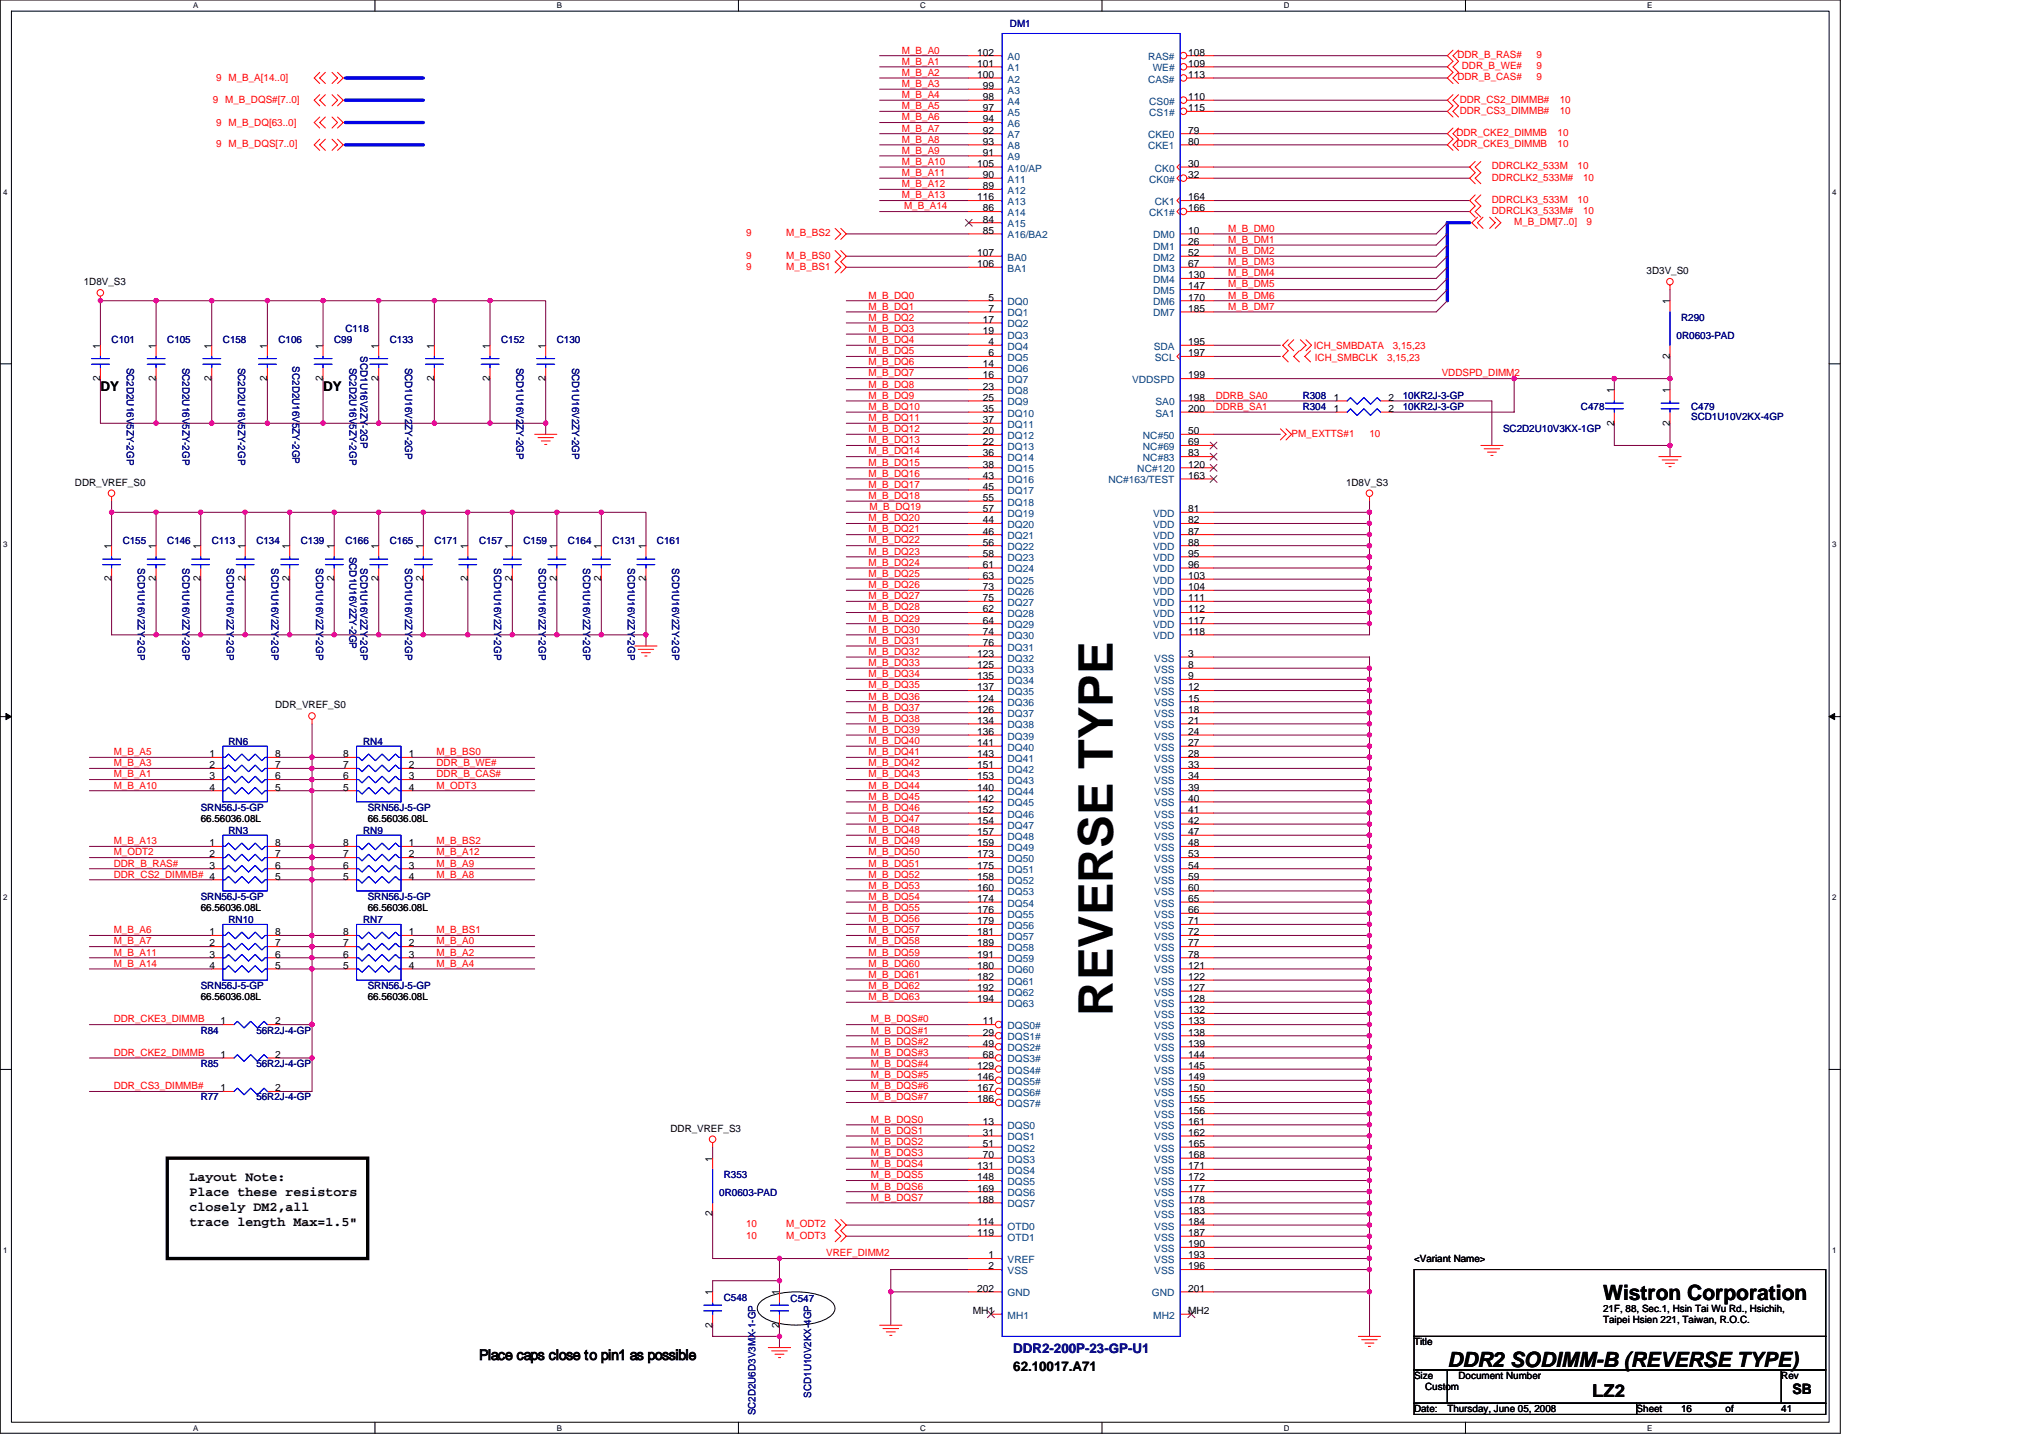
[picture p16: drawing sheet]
<svg xmlns="http://www.w3.org/2000/svg" width="297mm" height="210mm" viewBox="0 0 297 210" stroke-linecap="round" stroke-linejoin="round" font-family="sans-serif">
<defs><g id="words">
<text font-size="7" x="162.5" y="148.3" transform="rotate(-90 162.5 148.3)">REVERSE TYPE</text>
<g font-size="3.1">
<text x="234.1" y="189.8">Wistron Corporation</text>
<text x="211.4" y="199.5">DDR2 SODIMM-B (REVERSE TYPE)</text>
</g>
<text font-size="2.6" x="232.5" y="204">LZ2</text>
<g font-size="2.1">
<text x="70" y="198.5">Pa</text>
<text x="71.2" y="198.5">leaslstpnapsie</text>
<text x="72.7" y="198.5">ccpcoeoi1sosl</text>
<text x="99.1" y="198.5">b</text>
<text x="261.8" y="203.5">SB</text>
</g>
<g font-size="1.9">
<text x="14.7" y="57.1">DY</text>
<text x="47.2" y="57.1">DY</text>
<text x="27.7" y="172.3">Layout Note:</text>
<text x="27.7" y="174.5">Place these resistors</text>
<text x="27.7" y="176.8">closely DM2,all</text>
<text x="27.7" y="179">trace length Max=1.5&quot;</text>
<text x="148" y="200.2">62.10017.A71</text>
</g>
<text font-size="1.9" fill="#000080" x="148" y="197.5">DDR2-200P-23-GP-U1</text>
<g font-size="1.5" fill="#000080">
<text x="147.5" y="3.9">DM1</text>
<text x="245.5" y="46.8">R290</text>
<text x="16.3" y="50.1">C101</text>
<text x="18.5" y="53.7" transform="rotate(90 18.5 53.7)">SC2D2U16V5ZY-2GP</text>
<text x="24.4" y="50.1">C105</text>
<text x="26.6" y="53.7" transform="rotate(90 26.6 53.7)">SC2D2U16V5ZY-2GP</text>
<text x="32.6" y="50.1">C158</text>
<text x="34.8" y="53.7" transform="rotate(90 34.8 53.7)">SC2D2U16V5ZY-2GP</text>
<text x="40.7" y="50.1">C106</text>
<text x="42.7" y="53.5" transform="rotate(90 42.7 53.5)">SC2D2U16V5ZY-2GP</text>
<text x="48.8" y="50.1">C99</text>
<text x="50.4" y="48.5">C118</text>
<text x="51" y="53.7" transform="rotate(90 51 53.7)">SC2D2U16V5ZY-2GP</text>
<text x="52.7" y="52" transform="rotate(90 52.7 52)">SCD1U16V2ZY-2GP</text>
<text x="56.9" y="50.1">C133</text>
<text x="59.2" y="53.7" transform="rotate(90 59.2 53.7)">SCD1U16V2ZY-2GP</text>
<text x="73.2" y="50.1">C152</text>
<text x="75.4" y="53.7" transform="rotate(90 75.4 53.7)">SCD1U16V2ZY-2GP</text>
<text x="81.3" y="50.1">C130</text>
<text x="83.5" y="53.7" transform="rotate(90 83.5 53.7)">SCD1U16V2ZY-2GP</text>
<text x="244.9" y="49.4">0R0603-PAD</text>
<text x="190.2" y="58.2">R308</text>
<text x="190.2" y="59.8">R304</text>
<text x="204.9" y="58.2">10KR2J-3-GP</text>
<text x="204.9" y="59.8">10KR2J-3-GP</text>
<text x="230.9" y="59.8">C478</text>
<text x="247" y="59.8">C479</text>
<text x="219.5" y="63.1">SC2D2U10V3KX-1GP</text>
<text x="247" y="61.3">SCD1U10V2KX-4GP</text>
<text x="17.9" y="79.4">C155</text>
<text x="20.1" y="82.9" transform="rotate(90 20.1 82.9)">SCD1U16V2ZY-2GP</text>
<text x="24.4" y="79.4">C146</text>
<text x="26.6" y="82.9" transform="rotate(90 26.6 82.9)">SCD1U16V2ZY-2GP</text>
<text x="30.9" y="79.4">C113</text>
<text x="33.1" y="82.9" transform="rotate(90 33.1 82.9)">SCD1U16V2ZY-2GP</text>
<text x="37.4" y="79.4">C134</text>
<text x="39.7" y="82.9" transform="rotate(90 39.7 82.9)">SCD1U16V2ZY-2GP</text>
<text x="43.9" y="79.4">C139</text>
<text x="46.2" y="82.9" transform="rotate(90 46.2 82.9)">SCD1U16V2ZY-2GP</text>
<text x="50.4" y="79.4">C166</text>
<text x="51" y="81.3" transform="rotate(90 51 81.3)">SCD1U16V2ZY-2GP</text>
<text x="52.7" y="82.9" transform="rotate(90 52.7 82.9)">SCD1U16V2ZY-2GP</text>
<text x="56.9" y="79.4">C165</text>
<text x="59.2" y="82.9" transform="rotate(90 59.2 82.9)">SCD1U16V2ZY-2GP</text>
<text x="63.4" y="79.4">C171</text>
<text x="70" y="79.4">C157</text>
<text x="72.2" y="82.9" transform="rotate(90 72.2 82.9)">SCD1U16V2ZY-2GP</text>
<text x="76.5" y="79.4">C159</text>
<text x="78.7" y="82.9" transform="rotate(90 78.7 82.9)">SCD1U16V2ZY-2GP</text>
<text x="82.9" y="79.4">C164</text>
<text x="85.2" y="82.9" transform="rotate(90 85.2 82.9)">SCD1U16V2ZY-2GP</text>
<text x="89.4" y="79.4">C131</text>
<text x="91.7" y="82.9" transform="rotate(90 91.7 82.9)">SCD1U16V2ZY-2GP</text>
<text x="95.9" y="79.4">C161</text>
<text x="98.2" y="82.9" transform="rotate(90 98.2 82.9)">SCD1U16V2ZY-2GP</text>
<text x="33.4" y="108.8">RN6</text>
<text x="53" y="108.8">RN4</text>
<text x="29.3" y="118.4">SRN56J-5-GP</text>
<text x="53.7" y="118.4">SRN56J-5-GP</text>
<text x="33.4" y="121.8">RN3</text>
<text x="53" y="121.8">RN9</text>
<text x="29.3" y="131.4">SRN56J-5-GP</text>
<text x="53.7" y="131.4">SRN56J-5-GP</text>
<text x="33.4" y="134.8">RN10</text>
<text x="53" y="134.8">RN7</text>
<text x="29.3" y="144.4">SRN56J-5-GP</text>
<text x="53.7" y="144.4">SRN56J-5-GP</text>
<text x="29.3" y="155.7">R85</text>
<text x="29.3" y="150.9">R84</text>
<text x="37.4" y="155.7">56R2J-4-GP</text>
<text x="37.4" y="150.9">56R2J-4-GP</text>
<text x="29.3" y="160.6">R77</text>
<text x="37.4" y="160.6">56R2J-4-GP</text>
<text x="105.7" y="172">R353</text>
<text x="105" y="174.6">0R0603-PAD</text>
<text x="105.7" y="189.9">C548</text>
<text x="115.5" y="190.1">C547</text>
<text x="110.3" y="206.6" transform="rotate(-90 110.3 206.6)">SC2D2U6D3V3MX-1-GP</text>
<text x="118.4" y="204" transform="rotate(-90 118.4 204)">SCD1U10V2KX-4GP</text>
</g>
<g font-size="1.5" fill="#f00">
<text x="31.6" y="11.9">9 M_B_A[14..0]</text>
<text x="131.7" y="9.4">M_B_A1</text>
<text x="131.7" y="11.1">M_B_A2</text>
<text x="131.7" y="7.8">M_B_A0</text>
<text x="212.8" y="8.5">DDR_B_RAS#</text>
<text x="212.8" y="11.7">DDR_B_CAS#</text>
<text x="213.5" y="10.1">DDR_B_WE#</text>
<text x="224.4" y="8.5">9</text>
<text x="224.4" y="11.7">9</text>
<text x="224.4" y="10.1">9</text>
<text x="31.1" y="15">9 M_B_DQS#[7..0]</text>
<text x="131.7" y="15.9">M_B_A5</text>
<text x="131.7" y="17.6">M_B_A6</text>
<text x="131.7" y="12.7">M_B_A3</text>
<text x="131.7" y="14.3">M_B_A4</text>
<text x="213.2" y="16.6">DDR_CS3_DIMMB#</text>
<text x="213.2" y="15">DDR_CS2_DIMMB#</text>
<text x="227.8" y="16.6">10</text>
<text x="227.8" y="15">10</text>
<text x="31.6" y="21.5">9 M_B_DQS[7..0]</text>
<text x="31.6" y="18.4">9 M_B_DQ[63..0]</text>
<text x="131.7" y="19.2">M_B_A7</text>
<text x="131.7" y="20.8">M_B_A8</text>
<text x="131.7" y="22.4">M_B_A9</text>
<text x="212.7" y="19.9">DDR_CKE2_DIMMB</text>
<text x="212.7" y="21.5">DDR_CKE3_DIMMB</text>
<text x="227.5" y="19.9">10</text>
<text x="227.5" y="21.5">10</text>
<text x="131.7" y="24.1">M_B_A10</text>
<text x="131.7" y="25.7">M_B_A11</text>
<text x="131.7" y="27.3">M_B_A12</text>
<text x="131.7" y="29">M_B_A13</text>
<text x="217.9" y="24.7">DDRCLK2_533M</text>
<text x="217.9" y="29.6">DDRCLK3_533M</text>
<text x="217.9" y="26.4">DDRCLK2_533M#</text>
<text x="230.4" y="24.7">10</text>
<text x="230.4" y="29.6">10</text>
<text x="231.2" y="26.4">10</text>
<text x="109" y="34.5">9</text>
<text x="114.8" y="34.5">M_B_BS2</text>
<text x="132" y="30.6">M_B_A14</text>
<text x="179.3" y="33.8">M_B_DM0</text>
<text x="179.3" y="35.5">M_B_DM1</text>
<text x="217.9" y="31.2">DDRCLK3_533M#</text>
<text x="221.1" y="32.9">M_B_DM[7..0]</text>
<text x="231.2" y="31.2">10</text>
<text x="231.7" y="32.9">9</text>
<text x="109" y="37.7">9</text>
<text x="109" y="39.3">9</text>
<text x="114.8" y="37.7">M_B_BS0</text>
<text x="114.8" y="39.3">M_B_BS1</text>
<text x="179.3" y="42">M_B_DM5</text>
<text x="179.3" y="40.3">M_B_DM4</text>
<text x="179.3" y="38.7">M_B_DM3</text>
<text x="179.3" y="37.1">M_B_DM2</text>
<text x="126.8" y="43.6">M_B_DQ0</text>
<text x="126.8" y="46.8">M_B_DQ2</text>
<text x="126.8" y="45.2">M_B_DQ1</text>
<text x="179.3" y="45.2">M_B_DM7</text>
<text x="179.3" y="43.6">M_B_DM6</text>
<text x="126.8" y="48.5">M_B_DQ3</text>
<text x="126.8" y="53.3">M_B_DQ6</text>
<text x="126.8" y="50.1">M_B_DQ4</text>
<text x="126.8" y="51.7">M_B_DQ5</text>
<text x="191.9" y="50.9">ICH_SMBDATA</text>
<text x="192" y="52.7">ICH_SMBCLK</text>
<text x="202.6" y="52.7">3,15,23</text>
<text x="203.4" y="50.9">3,15,23</text>
<text x="126.8" y="54.9">M_B_DQ7</text>
<text x="126.8" y="59.8">M_B_DQ10</text>
<text x="126.8" y="56.6">M_B_DQ8</text>
<text x="126.8" y="58.2">M_B_DQ9</text>
<text x="177.5" y="58.2">DDRB_SA0</text>
<text x="177.5" y="59.8">DDRB_SA1</text>
<text x="210.5" y="54.9">VDDSPD_DIMM2</text>
<text x="126.8" y="61.5">M_B_DQ11</text>
<text x="126.8" y="63.1">M_B_DQ12</text>
<text x="126.8" y="64.7">M_B_DQ13</text>
<text x="188.6" y="63.7">PM_EXTTS#1</text>
<text x="200" y="63.7">10</text>
<text x="126.8" y="66.3">M_B_DQ14</text>
<text x="126.8" y="68">M_B_DQ15</text>
<text x="126.8" y="69.6">M_B_DQ16</text>
<text x="126.8" y="71.2">M_B_DQ17</text>
<text x="126.8" y="72.8">M_B_DQ18</text>
<text x="126.8" y="77.7">M_B_DQ21</text>
<text x="126.8" y="76.1">M_B_DQ20</text>
<text x="127" y="74.5">M_B_DQ19</text>
<text x="126.8" y="79.3">M_B_DQ22</text>
<text x="126.8" y="81">M_B_DQ23</text>
<text x="126.8" y="82.6">M_B_DQ24</text>
<text x="126.8" y="87.5">M_B_DQ27</text>
<text x="126.8" y="89.1">M_B_DQ28</text>
<text x="126.8" y="85.9">M_B_DQ26</text>
<text x="126.8" y="84.2">M_B_DQ25</text>
<text x="126.8" y="92.4">M_B_DQ30</text>
<text x="126.8" y="94">M_B_DQ31</text>
<text x="126.8" y="95.6">M_B_DQ32</text>
<text x="126.8" y="90.7">M_B_DQ29</text>
<text x="126.8" y="100.5">M_B_DQ35</text>
<text x="126.8" y="98.8">M_B_DQ34</text>
<text x="126.8" y="97.2">M_B_DQ33</text>
<text x="126.8" y="105.3">M_B_DQ38</text>
<text x="126.8" y="103.7">M_B_DQ37</text>
<text x="126.8" y="107">M_B_DQ39</text>
<text x="126.8" y="102.1">M_B_DQ36</text>
<text x="16.6" y="111.8">M_B_A3</text>
<text x="16.6" y="113.5">M_B_A1</text>
<text x="16.6" y="110.2">M_B_A5</text>
<text x="63.8" y="110.2">M_B_BS0</text>
<text x="63.8" y="111.8">DDR_B_WE#</text>
<text x="63.8" y="113.5">DDR_B_CAS#</text>
<text x="126.8" y="113.5">M_B_DQ43</text>
<text x="126.8" y="108.6">M_B_DQ40</text>
<text x="126.8" y="111.8">M_B_DQ42</text>
<text x="126.8" y="110.2">M_B_DQ41</text>
<text x="16.6" y="115.1">M_B_A10</text>
<text x="63.8" y="115.1">M_ODT3</text>
<text x="126.8" y="118.4">M_B_DQ46</text>
<text x="126.8" y="115.1">M_B_DQ44</text>
<text x="126.8" y="120">M_B_DQ47</text>
<text x="126.8" y="116.7">M_B_DQ45</text>
<text x="16.6" y="124.9">M_ODT2</text>
<text x="16.6" y="123.2">M_B_A13</text>
<text x="63.8" y="124.9">M_B_A12</text>
<text x="63.8" y="123.2">M_B_BS2</text>
<text x="126.8" y="124.9">M_B_DQ50</text>
<text x="126.8" y="121.6">M_B_DQ48</text>
<text x="126.8" y="123.2">M_B_DQ49</text>
<text x="16.6" y="128.1">DDR_CS2_DIMMB# 4</text>
<text x="16.6" y="126.5">DDR_B_RAS#</text>
<text x="63.8" y="128.1">M_B_A8</text>
<text x="63.8" y="126.5">M_B_A9</text>
<text x="126.8" y="126.5">M_B_DQ51</text>
<text x="126.8" y="128.1">M_B_DQ52</text>
<text x="126.8" y="129.7">M_B_DQ53</text>
<text x="126.8" y="131.4">M_B_DQ54</text>
<text x="16.6" y="136.2">M_B_A6</text>
<text x="16.6" y="137.9">M_B_A7</text>
<text x="63.8" y="137.9">M_B_A0</text>
<text x="63.8" y="136.2">M_B_BS1</text>
<text x="126.8" y="133">M_B_DQ55</text>
<text x="126.8" y="137.9">M_B_DQ58</text>
<text x="126.8" y="134.6">M_B_DQ56</text>
<text x="126.8" y="136.2">M_B_DQ57</text>
<text x="16.6" y="141.1">M_B_A14</text>
<text x="16.6" y="139.5">M_B_A11</text>
<text x="63.8" y="141.1">M_B_A4</text>
<text x="63.8" y="139.5">M_B_A2</text>
<text x="126.8" y="141.1">M_B_DQ60</text>
<text x="126.8" y="139.5">M_B_DQ59</text>
<text x="126.8" y="142.7">M_B_DQ61</text>
<text x="16.6" y="149.2">DDR_CKE3_DIMMB</text>
<text x="126.8" y="144.4">M_B_DQ62</text>
<text x="126.8" y="146">M_B_DQ63</text>
<text x="127.2" y="149.2">M_B_DQS#0</text>
<text x="16.6" y="154.1">DDR_CKE2_DIMMB</text>
<text x="127.2" y="155.7">M_B_DQS#4</text>
<text x="127.2" y="152.5">M_B_DQS#2</text>
<text x="127.2" y="154.1">M_B_DQS#3</text>
<text x="127.2" y="150.9">M_B_DQS#1</text>
<text x="16.6" y="159">DDR_CS3_DIMMB#</text>
<text x="127.2" y="160.6">M_B_DQS#7</text>
<text x="127.2" y="159">M_B_DQS#6</text>
<text x="127.2" y="157.4">M_B_DQS#5</text>
<text x="127.2" y="165.5">M_B_DQS1</text>
<text x="127.2" y="163.9">M_B_DQS0</text>
<text x="127.2" y="167.1">M_B_DQS2</text>
<text x="127.2" y="172">M_B_DQS5</text>
<text x="127.2" y="170.4">M_B_DQS4</text>
<text x="127.2" y="173.6">M_B_DQS6</text>
<text x="127.2" y="168.7">M_B_DQS3</text>
<text x="109" y="179.2">10</text>
<text x="114.8" y="179.2">M_ODT2</text>
<text x="127.2" y="175.3">M_B_DQS7</text>
<text x="109" y="180.8">10</text>
<text x="114.8" y="180.8">M_ODT3</text>
<text x="120.6" y="183.4">VREF_DIMM2</text>
</g>
<g font-size="1.5">
<text x="142.7" y="8.1">102</text>
<text x="142.7" y="9.7">101</text>
<text x="142.7" y="11.4">100</text>
<text x="173.5" y="9.7">109</text>
<text x="173.5" y="8.1">108</text>
<text x="173.5" y="11.4">113</text>
<text x="143.5" y="13">99</text>
<text x="143.5" y="14.6">98</text>
<text x="143.5" y="16.2">97</text>
<text x="143.5" y="17.9">94</text>
<text x="173.5" y="14.6">110</text>
<text x="173.5" y="16.2">115</text>
<text x="143.5" y="19.5">92</text>
<text x="143.5" y="21.1">93</text>
<text x="143.5" y="22.7">91</text>
<text x="173.5" y="19.5">79</text>
<text x="173.5" y="21.1">80</text>
<text x="142.7" y="24.4">105</text>
<text x="142.7" y="29.3">116</text>
<text x="143.5" y="26">90</text>
<text x="143.5" y="27.6">89</text>
<text x="173.5" y="24.4">30</text>
<text x="173.5" y="29.3">164</text>
<text x="173.5" y="26">32</text>
<text x="143.5" y="30.9">86</text>
<text x="143.5" y="32.5">84</text>
<text x="143.5" y="34.1">85</text>
<text x="173.5" y="30.9">166</text>
<text x="173.5" y="34.1">10</text>
<text x="173.5" y="35.8">26</text>
<text x="12.2" y="41.6">1D8V_S3</text>
<text x="142.7" y="37.4">107</text>
<text x="142.7" y="39">106</text>
<text x="173.5" y="37.4">52</text>
<text x="173.5" y="39">67</text>
<text x="173.5" y="40.6">130</text>
<text x="240.5" y="40">3D3V_S0</text>
<text x="143.5" y="47.1">17</text>
<text x="144.4" y="43.9">5</text>
<text x="144.4" y="45.5">7</text>
<text x="173.5" y="42.2">147</text>
<text x="173.5" y="43.9">170</text>
<text x="173.5" y="45.5">185</text>
<text x="243.9" y="44.4" transform="rotate(-90 243.9 44.4)">1</text>
<text x="14.6" y="50.9" transform="rotate(-90 14.6 50.9)">1</text>
<text x="22.8" y="50.9" transform="rotate(-90 22.8 50.9)">1</text>
<text x="30.9" y="50.9" transform="rotate(-90 30.9 50.9)">1</text>
<text x="39" y="50.9" transform="rotate(-90 39 50.9)">1</text>
<text x="47.2" y="50.9" transform="rotate(-90 47.2 50.9)">1</text>
<text x="55.3" y="50.9" transform="rotate(-90 55.3 50.9)">1</text>
<text x="63.4" y="50.9" transform="rotate(-90 63.4 50.9)">1</text>
<text x="71.5" y="50.9" transform="rotate(-90 71.5 50.9)">1</text>
<text x="79.7" y="50.9" transform="rotate(-90 79.7 50.9)">1</text>
<text x="143.5" y="48.7">19</text>
<text x="143.5" y="53.6">14</text>
<text x="144.4" y="50.4">4</text>
<text x="144.4" y="52">6</text>
<text x="173.5" y="52">197</text>
<text x="173.5" y="50.4">195</text>
<text x="243.9" y="52.4" transform="rotate(-90 243.9 52.4)">2</text>
<text x="14.6" y="55.6" transform="rotate(-90 14.6 55.6)">2</text>
<text x="22.8" y="55.6" transform="rotate(-90 22.8 55.6)">2</text>
<text x="30.9" y="55.6" transform="rotate(-90 30.9 55.6)">2</text>
<text x="39" y="55.6" transform="rotate(-90 39 55.6)">2</text>
<text x="47.2" y="55.6" transform="rotate(-90 47.2 55.6)">2</text>
<text x="55.3" y="55.6" transform="rotate(-90 55.3 55.6)">2</text>
<text x="63.4" y="55.6" transform="rotate(-90 63.4 55.6)">2</text>
<text x="71.5" y="55.6" transform="rotate(-90 71.5 55.6)">2</text>
<text x="79.7" y="55.6" transform="rotate(-90 79.7 55.6)">2</text>
<text x="143.5" y="55.2">16</text>
<text x="143.5" y="56.9">23</text>
<text x="143.5" y="58.5">25</text>
<text x="173.5" y="58.5">198</text>
<text x="173.5" y="55.2">199</text>
<text x="194.8" y="58.5">1</text>
<text x="202.8" y="58.5">2</text>
<text x="235.7" y="57.4" transform="rotate(-90 235.7 57.4)">1</text>
<text x="243.9" y="57.4" transform="rotate(-90 243.9 57.4)">1</text>
<text x="143.5" y="60.1">35</text>
<text x="143.5" y="61.8">37</text>
<text x="143.5" y="63.4">20</text>
<text x="143.5" y="65">22</text>
<text x="173.5" y="60.1">200</text>
<text x="173.5" y="63.4">50</text>
<text x="173.5" y="65">69</text>
<text x="194.8" y="60.1">1</text>
<text x="202.8" y="60.1">2</text>
<text x="235.7" y="62.1" transform="rotate(-90 235.7 62.1)">2</text>
<text x="243.9" y="62.1" transform="rotate(-90 243.9 62.1)">2</text>
<text x="10.9" y="70.9">DDR_VREF_S0</text>
<text x="143.5" y="66.6">36</text>
<text x="143.5" y="68.3">38</text>
<text x="143.5" y="69.9">43</text>
<text x="143.5" y="71.5">45</text>
<text x="173.5" y="69.9">163</text>
<text x="173.5" y="68.3">120</text>
<text x="173.5" y="66.6">83</text>
<text x="196.6" y="70.9">1D8V_S3</text>
<text x="143.5" y="73.1">55</text>
<text x="143.5" y="74.8">57</text>
<text x="143.5" y="76.4">44</text>
<text x="173.5" y="74.8">81</text>
<text x="173.5" y="76.4">82</text>
<text x="16.3" y="80.1" transform="rotate(-90 16.3 80.1)">1</text>
<text x="22.8" y="80.1" transform="rotate(-90 22.8 80.1)">1</text>
<text x="29.3" y="80.1" transform="rotate(-90 29.3 80.1)">1</text>
<text x="35.8" y="80.1" transform="rotate(-90 35.8 80.1)">1</text>
<text x="42.3" y="80.1" transform="rotate(-90 42.3 80.1)">1</text>
<text x="48.8" y="80.1" transform="rotate(-90 48.8 80.1)">1</text>
<text x="55.3" y="80.1" transform="rotate(-90 55.3 80.1)">1</text>
<text x="61.8" y="80.1" transform="rotate(-90 61.8 80.1)">1</text>
<text x="68.3" y="80.1" transform="rotate(-90 68.3 80.1)">1</text>
<text x="74.8" y="80.1" transform="rotate(-90 74.8 80.1)">1</text>
<text x="81.3" y="80.1" transform="rotate(-90 81.3 80.1)">1</text>
<text x="87.8" y="80.1" transform="rotate(-90 87.8 80.1)">1</text>
<text x="94.3" y="80.1" transform="rotate(-90 94.3 80.1)">1</text>
<text x="143.5" y="78">46</text>
<text x="143.5" y="79.6">56</text>
<text x="143.5" y="81.3">58</text>
<text x="143.5" y="82.9">61</text>
<text x="173.5" y="78">87</text>
<text x="173.5" y="79.6">88</text>
<text x="173.5" y="81.3">95</text>
<text x="173.5" y="82.9">96</text>
<text x="16.3" y="84.9" transform="rotate(-90 16.3 84.9)">2</text>
<text x="22.8" y="84.9" transform="rotate(-90 22.8 84.9)">2</text>
<text x="29.3" y="84.9" transform="rotate(-90 29.3 84.9)">2</text>
<text x="35.8" y="84.9" transform="rotate(-90 35.8 84.9)">2</text>
<text x="42.3" y="84.9" transform="rotate(-90 42.3 84.9)">2</text>
<text x="48.8" y="84.9" transform="rotate(-90 48.8 84.9)">2</text>
<text x="55.3" y="84.9" transform="rotate(-90 55.3 84.9)">2</text>
<text x="61.8" y="84.9" transform="rotate(-90 61.8 84.9)">2</text>
<text x="68.3" y="84.9" transform="rotate(-90 68.3 84.9)">2</text>
<text x="74.8" y="84.9" transform="rotate(-90 74.8 84.9)">2</text>
<text x="81.3" y="84.9" transform="rotate(-90 81.3 84.9)">2</text>
<text x="87.8" y="84.9" transform="rotate(-90 87.8 84.9)">2</text>
<text x="94.3" y="84.9" transform="rotate(-90 94.3 84.9)">2</text>
<text x="143.5" y="84.5">63</text>
<text x="143.5" y="86.1">73</text>
<text x="143.5" y="87.8">75</text>
<text x="143.5" y="89.4">62</text>
<text x="173.5" y="84.5">103</text>
<text x="173.5" y="86.1">104</text>
<text x="173.5" y="87.8">111</text>
<text x="173.5" y="89.4">112</text>
<text x="142.7" y="95.9">123</text>
<text x="143.5" y="91">64</text>
<text x="143.5" y="92.6">74</text>
<text x="143.5" y="94.3">76</text>
<text x="173.5" y="91">117</text>
<text x="173.5" y="92.6">118</text>
<text x="173.5" y="95.9">3</text>
<text x="142.7" y="97.5">125</text>
<text x="142.7" y="99.1">135</text>
<text x="142.7" y="100.8">137</text>
<text x="173.5" y="97.5">8</text>
<text x="173.5" y="99.1">9</text>
<text x="173.5" y="100.8">12</text>
<text x="40.2" y="103.4">DDR_VREF_S0</text>
<text x="142.7" y="102.4">124</text>
<text x="142.7" y="104">126</text>
<text x="142.7" y="105.6">134</text>
<text x="142.7" y="107.3">136</text>
<text x="173.5" y="102.4">15</text>
<text x="173.5" y="104">18</text>
<text x="173.5" y="105.6">21</text>
<text x="173.5" y="107.3">24</text>
<text x="30.6" y="110.5">1</text>
<text x="30.6" y="112.1">2</text>
<text x="30.6" y="113.8">3</text>
<text x="40.2" y="113.8">6</text>
<text x="40.2" y="112.1">7</text>
<text x="40.2" y="110.5">8</text>
<text x="50.1" y="113.8">6</text>
<text x="50.1" y="112.1">7</text>
<text x="50.1" y="110.5">8</text>
<text x="59.7" y="110.5">1</text>
<text x="59.7" y="112.1">2</text>
<text x="59.7" y="113.8">3</text>
<text x="142.7" y="108.9">141</text>
<text x="142.7" y="110.5">143</text>
<text x="142.7" y="112.1">151</text>
<text x="142.7" y="113.8">153</text>
<text x="173.5" y="108.9">27</text>
<text x="173.5" y="110.5">28</text>
<text x="173.5" y="112.1">33</text>
<text x="173.5" y="113.8">34</text>
<text x="29.3" y="120">66.56036.08L</text>
<text x="30.6" y="115.4">4</text>
<text x="40.2" y="115.4">5</text>
<text x="50.1" y="115.4">5</text>
<text x="53.7" y="120">66.56036.08L</text>
<text x="59.7" y="115.4">4</text>
<text x="142.7" y="115.4">140</text>
<text x="142.7" y="117">142</text>
<text x="142.7" y="118.7">152</text>
<text x="173.5" y="115.4">39</text>
<text x="173.5" y="117">40</text>
<text x="173.5" y="118.7">41</text>
<text x="30.6" y="123.5">1</text>
<text x="30.6" y="125.2">2</text>
<text x="40.2" y="125.2">7</text>
<text x="40.2" y="123.5">8</text>
<text x="50.1" y="125.2">7</text>
<text x="50.1" y="123.5">8</text>
<text x="59.7" y="123.5">1</text>
<text x="59.7" y="125.2">2</text>
<text x="142.7" y="120.3">154</text>
<text x="142.7" y="121.9">157</text>
<text x="142.7" y="123.5">159</text>
<text x="142.7" y="125.2">173</text>
<text x="173.5" y="120.3">42</text>
<text x="173.5" y="121.9">47</text>
<text x="173.5" y="123.5">48</text>
<text x="173.5" y="125.2">53</text>
<text x="30.6" y="126.8">3</text>
<text x="40.2" y="128.4">5</text>
<text x="40.2" y="126.8">6</text>
<text x="50.1" y="128.4">5</text>
<text x="50.1" y="126.8">6</text>
<text x="59.7" y="126.8">3</text>
<text x="59.7" y="128.4">4</text>
<text x="142.7" y="126.8">175</text>
<text x="142.7" y="128.4">158</text>
<text x="142.7" y="130">160</text>
<text x="142.7" y="131.7">174</text>
<text x="173.5" y="126.8">54</text>
<text x="173.5" y="128.4">59</text>
<text x="173.5" y="130">60</text>
<text x="173.5" y="131.7">65</text>
<text x="29.3" y="133">66.56036.08L</text>
<text x="30.6" y="136.5">1</text>
<text x="40.2" y="136.5">8</text>
<text x="50.1" y="136.5">8</text>
<text x="53.7" y="133">66.56036.08L</text>
<text x="59.7" y="136.5">1</text>
<text x="142.7" y="133.3">176</text>
<text x="142.7" y="134.9">179</text>
<text x="142.7" y="136.5">181</text>
<text x="173.5" y="133.3">66</text>
<text x="173.5" y="134.9">71</text>
<text x="173.5" y="136.5">72</text>
<text x="30.6" y="138.2">2</text>
<text x="30.6" y="139.8">3</text>
<text x="30.6" y="141.4">4</text>
<text x="40.2" y="141.4">5</text>
<text x="40.2" y="139.8">6</text>
<text x="40.2" y="138.2">7</text>
<text x="50.1" y="141.4">5</text>
<text x="50.1" y="139.8">6</text>
<text x="50.1" y="138.2">7</text>
<text x="59.7" y="138.2">2</text>
<text x="59.7" y="139.8">3</text>
<text x="59.7" y="141.4">4</text>
<text x="142.7" y="138.2">189</text>
<text x="142.7" y="139.8">191</text>
<text x="142.7" y="141.4">180</text>
<text x="142.7" y="143">182</text>
<text x="173.5" y="138.2">77</text>
<text x="173.5" y="139.8">78</text>
<text x="173.5" y="141.4">121</text>
<text x="173.5" y="143">122</text>
<text x="29.3" y="146">66.56036.08L</text>
<text x="32.2" y="149.5">1</text>
<text x="40.2" y="149.5">2</text>
<text x="53.7" y="146">66.56036.08L</text>
<text x="142.7" y="144.7">192</text>
<text x="142.7" y="146.3">194</text>
<text x="143.5" y="149.5">11</text>
<text x="173.5" y="144.7">127</text>
<text x="173.5" y="146.3">128</text>
<text x="173.5" y="147.9">132</text>
<text x="173.5" y="149.5">133</text>
<text x="32.2" y="154.4">1</text>
<text x="40.2" y="154.4">2</text>
<text x="143.5" y="151.2">29</text>
<text x="143.5" y="152.8">49</text>
<text x="143.5" y="154.4">68</text>
<text x="173.5" y="151.2">138</text>
<text x="173.5" y="152.8">139</text>
<text x="173.5" y="154.4">144</text>
<text x="32.2" y="159.3">1</text>
<text x="40.2" y="159.3">2</text>
<text x="142.7" y="156">129</text>
<text x="142.7" y="157.7">146</text>
<text x="142.7" y="159.3">167</text>
<text x="142.7" y="160.9">186</text>
<text x="173.5" y="156">145</text>
<text x="173.5" y="157.7">149</text>
<text x="173.5" y="159.3">150</text>
<text x="173.5" y="160.9">155</text>
<text x="97.9" y="165.2">DDR_VREF_S3</text>
<text x="143.5" y="164.2">13</text>
<text x="143.5" y="165.8">31</text>
<text x="143.5" y="167.4">51</text>
<text x="173.5" y="162.5">156</text>
<text x="173.5" y="164.2">161</text>
<text x="173.5" y="165.8">162</text>
<text x="173.5" y="167.4">165</text>
<text x="104.1" y="169.5" transform="rotate(-90 104.1 169.5)">1</text>
<text x="142.7" y="170.7">131</text>
<text x="142.7" y="172.3">148</text>
<text x="142.7" y="173.9">169</text>
<text x="143.5" y="169">70</text>
<text x="173.5" y="169">168</text>
<text x="173.5" y="170.7">171</text>
<text x="173.5" y="172.3">172</text>
<text x="173.5" y="173.9">177</text>
<text x="104.1" y="177.5" transform="rotate(-90 104.1 177.5)">2</text>
<text x="142.7" y="175.6">188</text>
<text x="142.7" y="178.8">114</text>
<text x="173.5" y="175.6">178</text>
<text x="173.5" y="177.2">183</text>
<text x="173.5" y="178.8">184</text>
<text x="142.7" y="180.4">119</text>
<text x="144.4" y="183.7">1</text>
<text x="144.4" y="185.3">2</text>
<text x="173.5" y="180.4">187</text>
<text x="173.5" y="182.1">190</text>
<text x="173.5" y="183.7">193</text>
<text x="173.5" y="185.3">196</text>
<text x="206.5" y="184.2">&lt;Variant Name&gt;</text>
<text x="104.1" y="189.1" transform="rotate(-90 104.1 189.1)">1</text>
<text x="113.8" y="189.1" transform="rotate(-90 113.8 189.1)">1</text>
<text x="142.1" y="191.8">MH1</text>
<text x="142.7" y="188.6">202</text>
<text x="173.5" y="188.6">201</text>
<text x="173.5" y="191.8">MH2</text>
<text x="234.1" y="191.5">21F, 88, Sec.1, Hsin Tai Wu Rd., Hsichih,</text>
<text x="104.1" y="193.8" transform="rotate(-90 104.1 193.8)">2</text>
<text x="113.8" y="193.8" transform="rotate(-90 113.8 193.8)">2</text>
<text x="206.5" y="196.4">Title</text>
<text x="234.1" y="193.2">Taipei Hsien 221, Taiwan, R.O.C.</text>
<text x="206.5" y="201.3">Size</text>
<text x="208.1" y="202.9">Custom</text>
<text x="213" y="201.3">Document Number</text>
<text x="260.1" y="201.3">Rev</text>
<text x="206.5" y="206.1">Date:</text>
<text x="211.4" y="206.1">Thursday, June 05, 2008</text>
<text x="239" y="206.1">Sheet</text>
<text x="245.5" y="206.1">16</text>
<text x="252" y="206.1">of</text>
<text x="260.1" y="206.1">41</text>
</g>
<g font-size="1.5" fill="#004080">
<text x="147.1" y="8.8">A0</text>
<text x="147.1" y="10.4">A1</text>
<text x="167.7" y="8.8">RAS#</text>
<text x="168.3" y="10.4">WE#</text>
<text x="147.1" y="12">A2</text>
<text x="147.1" y="13.7">A3</text>
<text x="147.1" y="15.3">A4</text>
<text x="147.1" y="16.9">A5</text>
<text x="167.7" y="12">CAS#</text>
<text x="167.8" y="15.3">CS0#</text>
<text x="167.8" y="16.9">CS1#</text>
<text x="147.1" y="18.5">A6</text>
<text x="147.1" y="20.2">A7</text>
<text x="147.1" y="21.8">A8</text>
<text x="147.1" y="23.4">A9</text>
<text x="167.7" y="20.2">CKE0</text>
<text x="167.7" y="21.8">CKE1</text>
<text x="147.1" y="25">A10/AP</text>
<text x="147.1" y="26.7">A11</text>
<text x="147.1" y="28.3">A12</text>
<text x="147.1" y="29.9">A13</text>
<text x="167.8" y="26.7">CK0#</text>
<text x="168.7" y="25">CK0</text>
<text x="168.7" y="29.9">CK1</text>
<text x="147.1" y="31.5">A14</text>
<text x="147.1" y="33.2">A15</text>
<text x="147.1" y="34.8">A16/BA2</text>
<text x="167.8" y="31.5">CK1#</text>
<text x="168.4" y="34.8">DM0</text>
<text x="147.1" y="38.1">BA0</text>
<text x="147.1" y="39.7">BA1</text>
<text x="168.4" y="36.4">DM1</text>
<text x="168.4" y="38.1">DM2</text>
<text x="168.4" y="39.7">DM3</text>
<text x="168.4" y="41.3">DM4</text>
<text x="147.1" y="44.6">DQ0</text>
<text x="147.1" y="46.2">DQ1</text>
<text x="147.1" y="47.8">DQ2</text>
<text x="168.4" y="42.9">DM5</text>
<text x="168.4" y="44.6">DM6</text>
<text x="168.4" y="46.2">DM7</text>
<text x="147.1" y="49.4">DQ3</text>
<text x="147.1" y="51.1">DQ4</text>
<text x="147.1" y="52.7">DQ5</text>
<text x="168.5" y="51.1">SDA</text>
<text x="168.7" y="52.7">SCL</text>
<text x="147.1" y="54.3">DQ6</text>
<text x="147.1" y="55.9">DQ7</text>
<text x="147.1" y="57.6">DQ8</text>
<text x="147.1" y="59.2">DQ9</text>
<text x="165.3" y="55.9">VDDSPD</text>
<text x="168.7" y="59.2">SA0</text>
<text x="147.1" y="60.8">DQ10</text>
<text x="147.1" y="62.4">DQ11</text>
<text x="147.1" y="64.1">DQ12</text>
<text x="147.1" y="65.7">DQ13</text>
<text x="166.9" y="64.1">NC#50</text>
<text x="166.9" y="65.7">NC#69</text>
<text x="168.7" y="60.8">SA1</text>
<text x="147.1" y="67.3">DQ14</text>
<text x="147.1" y="68.9">DQ15</text>
<text x="147.1" y="70.6">DQ16</text>
<text x="161.9" y="70.6">NC#163/TEST</text>
<text x="166.1" y="68.9">NC#120</text>
<text x="166.9" y="67.3">NC#83</text>
<text x="147.1" y="72.2">DQ17</text>
<text x="147.1" y="73.8">DQ18</text>
<text x="147.1" y="75.4">DQ19</text>
<text x="147.1" y="77.1">DQ20</text>
<text x="168.4" y="75.4">VDD</text>
<text x="168.4" y="77.1">VDD</text>
<text x="147.1" y="78.7">DQ21</text>
<text x="147.1" y="80.3">DQ22</text>
<text x="147.1" y="81.9">DQ23</text>
<text x="147.1" y="83.6">DQ24</text>
<text x="168.4" y="78.7">VDD</text>
<text x="168.4" y="80.3">VDD</text>
<text x="168.4" y="81.9">VDD</text>
<text x="168.4" y="83.6">VDD</text>
<text x="147.1" y="85.2">DQ25</text>
<text x="147.1" y="86.8">DQ26</text>
<text x="147.1" y="88.4">DQ27</text>
<text x="168.4" y="85.2">VDD</text>
<text x="168.4" y="86.8">VDD</text>
<text x="168.4" y="88.4">VDD</text>
<text x="147.1" y="90.1">DQ28</text>
<text x="147.1" y="91.7">DQ29</text>
<text x="147.1" y="93.3">DQ30</text>
<text x="147.1" y="95">DQ31</text>
<text x="168.4" y="90.1">VDD</text>
<text x="168.4" y="91.7">VDD</text>
<text x="168.4" y="93.3">VDD</text>
<text x="147.1" y="96.6">DQ32</text>
<text x="147.1" y="98.2">DQ33</text>
<text x="147.1" y="99.8">DQ34</text>
<text x="147.1" y="101.5">DQ35</text>
<text x="168.6" y="96.6">VSS</text>
<text x="168.6" y="98.2">VSS</text>
<text x="168.6" y="99.8">VSS</text>
<text x="168.6" y="101.5">VSS</text>
<text x="147.1" y="103.1">DQ36</text>
<text x="147.1" y="104.7">DQ37</text>
<text x="147.1" y="106.3">DQ38</text>
<text x="147.1" y="107.9">DQ39</text>
<text x="168.6" y="103.1">VSS</text>
<text x="168.6" y="104.7">VSS</text>
<text x="168.6" y="106.3">VSS</text>
<text x="168.6" y="107.9">VSS</text>
<text x="147.1" y="109.6">DQ40</text>
<text x="147.1" y="111.2">DQ41</text>
<text x="147.1" y="112.8">DQ42</text>
<text x="168.6" y="109.6">VSS</text>
<text x="168.6" y="111.2">VSS</text>
<text x="168.6" y="112.8">VSS</text>
<text x="147.1" y="114.4">DQ43</text>
<text x="147.1" y="116.1">DQ44</text>
<text x="147.1" y="117.7">DQ45</text>
<text x="147.1" y="119.3">DQ46</text>
<text x="168.6" y="114.4">VSS</text>
<text x="168.6" y="116.1">VSS</text>
<text x="168.6" y="117.7">VSS</text>
<text x="168.6" y="119.3">VSS</text>
<text x="147.1" y="120.9">DQ47</text>
<text x="147.1" y="122.6">DQ48</text>
<text x="147.1" y="124.2">DQ49</text>
<text x="147.1" y="125.8">DQ50</text>
<text x="168.6" y="120.9">VSS</text>
<text x="168.6" y="122.6">VSS</text>
<text x="168.6" y="124.2">VSS</text>
<text x="168.6" y="125.8">VSS</text>
<text x="147.1" y="127.5">DQ51</text>
<text x="147.1" y="129.1">DQ52</text>
<text x="147.1" y="130.7">DQ53</text>
<text x="168.6" y="127.5">VSS</text>
<text x="168.6" y="129.1">VSS</text>
<text x="168.6" y="130.7">VSS</text>
<text x="147.1" y="132.3">DQ54</text>
<text x="147.1" y="134">DQ55</text>
<text x="147.1" y="135.6">DQ56</text>
<text x="147.1" y="137.2">DQ57</text>
<text x="168.6" y="132.3">VSS</text>
<text x="168.6" y="134">VSS</text>
<text x="168.6" y="135.6">VSS</text>
<text x="168.6" y="137.2">VSS</text>
<text x="147.1" y="138.8">DQ58</text>
<text x="147.1" y="140.5">DQ59</text>
<text x="147.1" y="142.1">DQ60</text>
<text x="147.1" y="143.7">DQ61</text>
<text x="168.6" y="138.8">VSS</text>
<text x="168.6" y="140.5">VSS</text>
<text x="168.6" y="142.1">VSS</text>
<text x="168.6" y="143.7">VSS</text>
<text x="147.1" y="145.3">DQ62</text>
<text x="147.1" y="147">DQ63</text>
<text x="168.6" y="145.3">VSS</text>
<text x="168.6" y="147">VSS</text>
<text x="168.6" y="148.6">VSS</text>
<text x="147.1" y="150.2">DQS0#</text>
<text x="147.1" y="151.8">DQS1#</text>
<text x="147.1" y="153.5">DQS2#</text>
<text x="147.1" y="155.1">DQS3#</text>
<text x="168.6" y="150.2">VSS</text>
<text x="168.6" y="151.8">VSS</text>
<text x="168.6" y="153.5">VSS</text>
<text x="168.6" y="155.1">VSS</text>
<text x="147.1" y="156.7">DQS4#</text>
<text x="147.1" y="158.3">DQS5#</text>
<text x="147.1" y="160">DQS6#</text>
<text x="147.1" y="161.6">DQS7#</text>
<text x="168.6" y="156.7">VSS</text>
<text x="168.6" y="158.3">VSS</text>
<text x="168.6" y="160">VSS</text>
<text x="168.6" y="161.6">VSS</text>
<text x="147.1" y="164.8">DQS0</text>
<text x="147.1" y="166.5">DQS1</text>
<text x="168.6" y="163.2">VSS</text>
<text x="168.6" y="164.8">VSS</text>
<text x="168.6" y="166.5">VSS</text>
<text x="147.1" y="168.1">DQS2</text>
<text x="147.1" y="169.7">DQS3</text>
<text x="147.1" y="171.3">DQS4</text>
<text x="147.1" y="173">DQS5</text>
<text x="168.6" y="168.1">VSS</text>
<text x="168.6" y="169.7">VSS</text>
<text x="168.6" y="171.3">VSS</text>
<text x="168.6" y="173">VSS</text>
<text x="147.1" y="174.6">DQS6</text>
<text x="147.1" y="176.2">DQS7</text>
<text x="147.1" y="179.5">OTD0</text>
<text x="168.6" y="174.6">VSS</text>
<text x="168.6" y="176.2">VSS</text>
<text x="168.6" y="177.8">VSS</text>
<text x="168.6" y="179.5">VSS</text>
<text x="147.1" y="181.1">OTD1</text>
<text x="147.1" y="184.4">VREF</text>
<text x="147.1" y="186">VSS</text>
<text x="168.6" y="181.1">VSS</text>
<text x="168.6" y="182.7">VSS</text>
<text x="168.6" y="184.4">VSS</text>
<text x="168.6" y="186">VSS</text>
<text x="147.1" y="189.2">GND</text>
<text x="168.2" y="189.2">GND</text>
<text x="147.1" y="192.5">MH1</text>
<text x="168.4" y="192.5">MH2</text>
</g>
<g font-size="1.2">
<text x="28.2" y="1.2">A</text>
<text x="81.3" y="1.2">B</text>
<text x="134.4" y="1.2">C</text>
<text x="187.5" y="1.2">D</text>
<text x="240.6" y="1.2">E</text>
<text x=".5" y="28.4">4</text>
<text x="267.5" y="28.4">4</text>
<text x=".5" y="79.9">3</text>
<text x="267.5" y="79.9">3</text>
<text x=".5" y="131.4">2</text>
<text x="267.5" y="131.4">2</text>
<text x=".5" y="182.9">1</text>
<text x="267.5" y="182.9">1</text>
<text x="28.2" y="208.8">A</text>
<text x="81.3" y="208.8">B</text>
<text x="134.4" y="208.8">C</text>
<text x="187.5" y="208.8">D</text>
<text x="240.6" y="208.8">E</text>
</g>
</g></defs>
<path d="M0 0h268.7v209.2h-268.7zM1.7 1.6h265.4v206h-265.4z" fill="none" stroke="#000" stroke-width=".15"/>
<g fill="#fff">
<path d="M28.2 .2h.8v1.3h-.8z"/>
<path d="M28.2 207.8h.8v1.3h-.8z"/>
</g>
<path d="M54.8 0v1.6M54.8 207.6v1.6" fill="none" stroke="#000" stroke-width=".15"/>
<g fill="#fff">
<path d="M81.3 .2h.8v1.3h-.8z"/>
<path d="M81.3 207.8h.8v1.3h-.8z"/>
</g>
<path d="M107.8 0v1.6M107.8 207.6v1.6" fill="none" stroke="#000" stroke-width=".15"/>
<g fill="#fff">
<path d="M134.4 .2h.8v1.3h-.8z"/>
<path d="M134.4 207.8h.8v1.3h-.8z"/>
</g>
<path d="M160.9 0v1.6M160.9 207.6v1.6" fill="none" stroke="#000" stroke-width=".15"/>
<g fill="#fff">
<path d="M187.5 .2h.8v1.3h-.8z"/>
<path d="M187.5 207.8h.8v1.3h-.8z"/>
</g>
<path d="M214 0v1.6M214 207.6v1.6" fill="none" stroke="#000" stroke-width=".15"/>
<g fill="#fff">
<path d="M240.6 .2h.7v1.3h-.7z"/>
<path d="M240.6 207.8h.7v1.3h-.7z"/>
<path d="M.5 27.4h.6v1.3h-.6z"/>
<path d="M267.5 27.4h.7v1.3h-.7z"/>
<path d="M.5 78.8h.6v1.3h-.6z"/>
<path d="M267.5 78.8h.7v1.3h-.7z"/>
</g>
<path d="M0 53.1h1.7M267.1 53.1h1.6" fill="none" stroke="#000" stroke-width=".15"/>
<g fill="#fff">
<path d="M.5 130.3h.6v1.3h-.6z"/>
<path d="M267.5 130.3h.7v1.3h-.7z"/>
</g>
<path d="M0 104.6h1.7M267.1 104.6h1.6" fill="none" stroke="#000" stroke-width=".15"/>
<path d="M.9 104.1l.8 .5-.8 .5zM267.1 104.6l.8-.5v1z" fill="#000" stroke="#000" stroke-width=".15"/>
<g fill="#fff">
<path d="M.5 181.8h.6v1.3h-.6z"/>
<path d="M267.5 181.8h.7v1.3h-.7z"/>
</g>
<path d="M0 156.1h1.7M267.1 156.1h1.6M110.9 190.1a6.7 6.7 0 0 1 4.3-1.5 10 10 0 0 1 6 1.2 1.35 1.35 0 0 1 .7 1.2 1.35 1.35 0 0 1-.7 1.2 10.4 10.4 0 0 1-7.8 .9 4.2 4.2 0 0 1-2.7-1.7l-.1-.4 .1-.4zM206.5 185.3h60.1v9.8h-60.1zM206.5 195.1h60.1v4.9h-60.1zM206.5 200h4.9v4.8h-4.9zM211.4 200h48.7v4.8h-48.7zM260.1 200h6.5v4.8h-6.5zM206.5 204.8h32.5v1.7h-32.5zM239 204.8h27.6v1.7h-27.6z" fill="none" stroke="#000" stroke-width=".15"/>
<g fill="none" stroke="#800040" stroke-width=".15">
<path d="M128.5 14.6h13M128.5 16.3h13M128.5 8.1h13M128.5 9.8h13M128.5 11.4h13M128.5 19.5h13M128.5 17.9h13M128.5 13h13M177.2 14.6h34.2M177.2 16.3h34.2M177.2 8.1h34.2M177.2 9.8h34.2"/>
<path d="M177.2 11.4h34.2M177.2 19.5h34.2M123.6 34.1h17.9M123.6 39h17.9M123.6 37.4h17.9M128.5 24.4h13M128.5 29.3h13M128.5 30.9h13M128.5 26h13M128.5 21.1h13M128.5 27.6h13M128.5 22.8h13"/>
<path d="M177.2 24.4h37.4M177.2 29.3h37.4M177.2 30.9h37.4M177.2 26h37.4M177.2 21.1h34.2M211.4 32.5l-1.7 1.6h-32.5M211.4 34.1l-1.7 1.7h-32.5M211.4 39l-1.7 1.6h-32.5M211.4 37.4l-1.7 1.6h-32.5M211.4 35.8l-1.7 1.6h-32.5M14.7 50.4v-6.5h8.1v6.5M14.7 55.3v6.5h65"/>
<path d="M22.8 43.9h8.1v6.5M22.8 55.3v6.5M30.9 43.9h8.1v6.5M30.9 55.3v6.5M39 43.9h8.2v6.5M39 55.3v6.5M47.2 43.9h8.1v6.5M47.2 55.3v6.5M55.3 43.9h8.1v6.5M55.3 55.3v6.5M63.4 43.9h8.2M63.4 55.3v6.5"/>
<path d="M71.6 43.9h8.1v6.5M71.6 43.9v6.5M71.6 55.3v6.5M79.7 55.3v8.1M123.6 45.5h17.9M123.6 43.9h17.9M123.6 50.4h17.9M123.6 52h17.9M123.6 58.5h17.9M123.6 55.3h17.9M123.6 48.8h17.9M123.6 56.9h17.9"/>
<path d="M123.6 47.1h17.9M123.6 53.7h17.9M177.2 55.3h43.9v4.9h-17.9M177.2 50.4h9.8M177.2 52h9.8M177.2 58.5h17.9M203.2 58.5h14.7v6.5M211.4 43.9l-1.7 1.6h-32.5M211.4 42.3l-1.7 1.6h-32.5M211.4 40.6l-1.7 1.7h-32.5M221.1 55.3h22.8M235.8 55.3v1.6"/>
<path d="M243.9 42.3v1.6M243.9 52v4.9M16.3 74.8h6.5v4.9M16.3 73.2v6.5M22.8 74.8h6.5v4.9M29.3 74.8h6.5v4.9M35.8 74.8h6.5v4.9M42.3 74.8h6.5v4.9M48.8 74.8h6.5v4.9M55.3 74.8h6.5v4.9M61.8 74.8h6.5v4.9M68.3 74.8h6.5v4.9"/>
<path d="M74.8 74.8h6.5v4.9M81.3 74.8h6.5M87.8 74.8h6.5v4.9M87.8 74.8v4.9M123.6 79.7h17.9M123.6 63.4h17.9M123.6 65h17.9M123.6 78h17.9M123.6 76.4h17.9M123.6 60.2h17.9M123.6 61.8h17.9M123.6 66.7h17.9"/>
<path d="M123.6 74.8h17.9M123.6 68.3h17.9M123.6 73.2h17.9M123.6 69.9h17.9M123.6 71.5h17.9M177.2 79.7h22.8M177.2 63.4h9.8M177.2 78h22.8M177.2 76.4h22.8M177.2 60.2h17.9M177.2 74.8h22.8M200 73.2v19.5h-22.8"/>
<path d="M235.8 61.8v3.2h8.1M243.9 61.8v4.9M16.3 84.5v8.2h78M22.8 84.5v8.2M29.3 84.5v8.2M35.8 84.5v8.2M42.3 84.5v8.2M48.8 84.5v8.2M55.3 84.5v8.2M61.8 84.5v8.2M68.3 84.5v8.2M74.8 84.5v8.2"/>
<path d="M81.3 84.5v8.2M87.8 84.5v8.2M94.3 84.5v9.8M123.6 86.2h17.9M123.6 92.7h17.9M123.6 87.8h17.9M123.6 81.3h17.9M123.6 89.4h17.9M123.6 91h17.9M123.6 82.9h17.9M123.6 84.5h17.9M123.6 99.2h17.9"/>
<path d="M123.6 97.5h17.9M123.6 95.9h17.9M123.6 94.3h17.9M177.2 95.9h22.8v99.2M177.2 86.2h22.8M177.2 87.8h22.8M177.2 81.3h22.8M177.2 89.4h22.8M177.2 91h22.8M177.2 82.9h22.8M177.2 84.5h22.8M177.2 99.2h22.8"/>
<path d="M177.2 97.5h22.8M13.1 112.2h17.8M13.1 115.4h17.8M13.1 113.8h17.8M13.1 110.6h17.8M40.7 112.2h9.7M40.7 115.4h9.7M40.7 113.8h9.7M40.7 110.6h9.7M45.6 105.7v43.9M60.2 112.2h17.9M60.2 115.4h17.9"/>
<path d="M60.2 113.8h17.9M60.2 110.6h17.9M123.6 107.3h17.9M123.6 105.7h17.9M123.6 108.9h17.9M123.6 104h17.9M123.6 112.2h17.9M123.6 117.1h17.9M123.6 115.4h17.9M123.6 113.8h17.9M123.6 118.7h17.9M123.6 110.6h17.9"/>
<path d="M123.6 100.8h17.9M123.6 102.4h17.9M177.2 107.3h22.8M177.2 105.7h22.8M177.2 108.9h22.8M177.2 104h22.8M177.2 112.2h22.8M177.2 117.1h22.8M177.2 115.4h22.8M177.2 113.8h22.8M177.2 118.7h22.8M177.2 110.6h22.8"/>
<path d="M177.2 100.8h22.8M177.2 102.4h22.8M13.1 139.8h17.8M13.1 123.5h17.8M13.1 138.2h17.8M13.1 125.2h17.8M13.1 136.5h17.8M13.1 128.4h17.8M13.1 126.8h17.8M40.7 139.8h9.7M40.7 123.5h9.7M40.7 138.2h9.7"/>
<path d="M40.7 125.2h9.7M40.7 136.5h9.7M40.7 128.4h9.7M40.7 126.8h9.7M60.2 139.8h17.9M60.2 123.5h17.9M60.2 138.2h17.9M60.2 125.2h17.9M60.2 136.5h17.9M60.2 128.4h17.9M60.2 126.8h17.9M123.6 121.9h17.9"/>
<path d="M123.6 139.8h17.9M123.6 123.5h17.9M123.6 138.2h17.9M123.6 130h17.9M123.6 125.2h17.9M123.6 136.5h17.9M123.6 134.9h17.9M123.6 128.4h17.9M123.6 133.3h17.9M123.6 126.8h17.9M123.6 120.3h17.9M123.6 131.7h17.9"/>
<path d="M177.2 121.9h22.8M177.2 139.8h22.8M177.2 123.5h22.8M177.2 138.2h22.8M177.2 130h22.8M177.2 125.2h22.8M177.2 136.5h22.8M177.2 134.9h22.8M177.2 128.4h22.8M177.2 133.3h22.8M177.2 126.8h22.8M177.2 120.3h22.8"/>
<path d="M177.2 131.7h22.8M13.1 159.3h19.5M13.1 141.4h17.8M13.1 149.6h19.5M13.1 154.4h19.5M40.7 141.4h9.7M40.7 149.6h4.9M45.6 149.6v4.8h-4.9M45.6 154.4v4.9h-4.9M60.2 141.4h17.9M123.6 146.3h17.9M123.6 159.3h17.9"/>
<path d="M123.6 157.7h17.9M123.6 141.4h17.9M123.6 144.7h17.9M123.6 149.6h17.9M123.6 143.1h17.9M123.6 156.1h17.9M123.6 151.2h17.9M123.6 152.8h17.9M123.6 154.4h17.9M177.2 146.3h22.8M177.2 159.3h22.8M177.2 147.9h22.8"/>
<path d="M177.2 157.7h22.8M177.2 141.4h22.8M177.2 144.7h22.8M177.2 149.6h22.8M177.2 143.1h22.8M177.2 156.1h22.8M177.2 151.2h22.8M177.2 152.8h22.8M177.2 154.4h22.8M104.1 177.2v6.5h37.4M104.1 167.4v1.7M123.6 172.3h17.9"/>
<path d="M123.6 170.7h17.9M123.6 164.2h17.9M123.6 165.8h17.9M123.6 175.6h17.9M123.6 167.4h17.9M123.6 169.1h17.9M123.6 160.9h17.9M123.6 178.8h17.9M123.6 173.9h17.9M177.2 172.3h22.8M177.2 177.2h22.8M177.2 170.7h22.8"/>
<path d="M177.2 164.2h22.8M177.2 162.6h22.8M177.2 165.8h22.8M177.2 175.6h22.8M177.2 167.4h22.8M177.2 169.1h22.8M177.2 160.9h22.8M177.2 178.8h22.8M177.2 173.9h22.8M104.1 193.4v1.7h9.7M113.8 186.9h-9.7v1.7M113.8 183.7v4.9"/>
<path d="M113.8 193.4v3.3M123.6 180.4h17.9M130.1 188.6h11.4M141.5 185.3h-11.4v8.1M177.2 182.1h22.8M177.2 185.3h22.8M177.2 183.7h22.8M177.2 180.4h22.8M177.2 188.6h22.8"/>
</g>
<path d="M50.4 14.6h11.4M50.4 17.9h11.4M50.4 11.4h11.4M50.4 21.1h11.4M214.6 32.5h-3.2v11.4" fill="none" stroke="#00f" stroke-width=".49"/>
<g fill="#f0f" stroke="#f0f" stroke-width=".15">
<circle cx="200" cy="110.5" r=".32"/>
<circle cx="200" cy="126.8" r=".32"/>
<circle cx="200" cy="125.2" r=".32"/>
<circle cx="200" cy="121.9" r=".32"/>
<circle cx="200" cy="185.3" r=".32"/>
<circle cx="200" cy="183.7" r=".32"/>
<circle cx="200" cy="108.9" r=".32"/>
<circle cx="200" cy="104" r=".32"/>
<circle cx="200" cy="117" r=".32"/>
<circle cx="200" cy="149.5" r=".32"/>
<circle cx="200" cy="147.9" r=".31"/>
<circle cx="200" cy="120.3" r=".32"/>
<circle cx="200" cy="115.4" r=".31"/>
<circle cx="200" cy="113.8" r=".32"/>
<circle cx="200" cy="157.7" r=".32"/>
<circle cx="200" cy="162.6" r=".32"/>
<circle cx="200" cy="144.7" r=".32"/>
<circle cx="200" cy="134.9" r=".32"/>
<circle cx="200" cy="173.9" r=".32"/>
<circle cx="200" cy="172.3" r=".31"/>
<circle cx="200" cy="151.2" r=".32"/>
<circle cx="200" cy="133.3" r=".32"/>
<circle cx="200" cy="160.9" r=".32"/>
<circle cx="200" cy="159.3" r=".32"/>
<circle cx="200" cy="143" r=".32"/>
<circle cx="200" cy="170.7" r=".32"/>
<circle cx="200" cy="138.2" r=".32"/>
<circle cx="200" cy="136.5" r=".32"/>
<circle cx="200" cy="182.1" r=".32"/>
<circle cx="200" cy="131.7" r=".31"/>
<circle cx="200" cy="169.1" r=".32"/>
<circle cx="200" cy="167.4" r=".32"/>
<circle cx="200" cy="107.3" r=".31"/>
<circle cx="200" cy="180.4" r=".31"/>
<circle cx="200" cy="177.2" r=".32"/>
<circle cx="200" cy="118.7" r=".32"/>
<circle cx="200" cy="130" r=".32"/>
<circle cx="200" cy="141.4" r=".32"/>
<circle cx="200" cy="164.2" r=".31"/>
<circle cx="200" cy="154.4" r=".32"/>
<circle cx="200" cy="178.8" r=".32"/>
<circle cx="200" cy="156" r=".31"/>
<circle cx="200" cy="165.8" r=".32"/>
<circle cx="200" cy="89.4" r=".32"/>
<circle cx="200" cy="79.6" r=".32"/>
<circle cx="200" cy="86.1" r=".32"/>
<circle cx="200" cy="91" r=".31"/>
<circle cx="200" cy="87.8" r=".32"/>
<circle cx="200" cy="81.3" r=".32"/>
<circle cx="200" cy="84.5" r=".32"/>
<circle cx="243.9" cy="55.3" r=".32"/>
<circle cx="235.7" cy="55.3" r=".32"/>
<circle cx="243.9" cy="65" r=".32"/>
<circle cx="200" cy="188.6" r=".31"/>
<circle cx="200" cy="78" r=".32"/>
<circle cx="221.1" cy="55.3" r=".32"/>
<circle cx="200" cy="74.8" r=".31"/>
<circle cx="200" cy="100.8" r=".32"/>
<circle cx="200" cy="102.4" r=".32"/>
<circle cx="200" cy="99.2" r=".31"/>
<circle cx="130.1" cy="188.6" r=".31"/>
<circle cx="113.8" cy="186.9" r=".32"/>
<circle cx="113.8" cy="195.1" r=".32"/>
<circle cx="113.8" cy="183.7" r=".32"/>
<circle cx="87.8" cy="92.6" r=".32"/>
<circle cx="29.3" cy="92.6" r=".32"/>
<circle cx="61.8" cy="74.8" r=".31"/>
<circle cx="22.8" cy="74.8" r=".31"/>
<circle cx="68.3" cy="74.8" r=".31"/>
<circle cx="14.7" cy="43.9" r=".32"/>
<circle cx="29.3" cy="74.8" r=".31"/>
<circle cx="74.8" cy="74.8" r=".31"/>
<circle cx="45.6" cy="115.4" r=".31"/>
<circle cx="45.5" cy="128.4" r=".32"/>
<circle cx="45.5" cy="126.8" r=".32"/>
<circle cx="45.6" cy="139.8" r=".31"/>
<circle cx="45.5" cy="149.5" r=".32"/>
<circle cx="45.5" cy="141.4" r=".32"/>
<circle cx="45.5" cy="138.2" r=".32"/>
<circle cx="45.5" cy="136.5" r=".32"/>
<circle cx="45.5" cy="125.2" r=".32"/>
<circle cx="45.6" cy="123.5" r=".31"/>
<circle cx="45.5" cy="110.5" r=".32"/>
<circle cx="45.5" cy="113.8" r=".32"/>
<circle cx="22.8" cy="43.9" r=".32"/>
<circle cx="55.3" cy="61.8" r=".32"/>
<circle cx="35.8" cy="92.6" r=".32"/>
<circle cx="87.8" cy="74.8" r=".31"/>
<circle cx="81.3" cy="74.8" r=".31"/>
<circle cx="94.3" cy="92.6" r=".32"/>
<circle cx="30.9" cy="43.9" r=".32"/>
<circle cx="47.2" cy="61.8" r=".32"/>
<circle cx="35.8" cy="74.8" r=".31"/>
<circle cx="55.3" cy="92.6" r=".32"/>
<circle cx="45.5" cy="112.2" r=".32"/>
<circle cx="39" cy="43.9" r=".32"/>
<circle cx="39" cy="61.8" r=".32"/>
<circle cx="42.3" cy="92.6" r=".32"/>
<circle cx="61.8" cy="92.6" r=".32"/>
<circle cx="47.2" cy="43.9" r=".32"/>
<circle cx="30.9" cy="61.8" r=".32"/>
<circle cx="48.8" cy="92.6" r=".32"/>
<circle cx="68.3" cy="92.6" r=".32"/>
<circle cx="16.3" cy="74.8" r=".31"/>
<circle cx="55.3" cy="43.9" r=".32"/>
<circle cx="22.8" cy="61.8" r=".32"/>
<circle cx="42.3" cy="74.8" r=".31"/>
<circle cx="74.8" cy="92.6" r=".32"/>
<circle cx="71.6" cy="43.9" r=".32"/>
<circle cx="63.4" cy="43.9" r=".32"/>
<circle cx="48.8" cy="74.8" r=".31"/>
<circle cx="81.3" cy="92.6" r=".32"/>
<circle cx="22.8" cy="92.6" r=".32"/>
<circle cx="55.3" cy="74.8" r=".31"/>
<circle cx="63.4" cy="61.8" r=".32"/>
<circle cx="79.7" cy="61.8" r=".32"/>
<circle cx="71.6" cy="61.8" r=".32"/>
<circle cx="200" cy="146.3" r=".32"/>
<circle cx="200" cy="82.9" r=".31"/>
<circle cx="200" cy="175.6" r=".32"/>
<circle cx="200" cy="128.4" r=".32"/>
<circle cx="200" cy="105.7" r=".32"/>
<circle cx="200" cy="112.2" r=".32"/>
<circle cx="200" cy="123.5" r=".31"/>
<circle cx="200" cy="76.4" r=".32"/>
<circle cx="200" cy="97.5" r=".32"/>
<circle cx="200" cy="152.8" r=".32"/>
<circle cx="200" cy="139.8" r=".31"/>
<circle cx="45.5" cy="154.4" r=".32"/>
</g>
<g fill="none" stroke="#f00" stroke-width=".15">
<path d="M46.7 13.8l-.8 .8 .8 .9M46.7 17.1l-.8 .8 .8 .8M46.7 10.6l-.8 .8 .8 .8M47.5 13.8l-.8 .8 .8 .9M47.5 17.1l-.8 .8 .8 .8M47.5 10.6l-.8 .8 .8 .8M48.5 13.8l.8 .8-.8 .9M48.5 17.1l.8 .8-.8 .8M48.5 10.6l.8 .8-.8 .8M49.3 13.8l.8 .8-.8 .9M49.3 17.1l.8 .8-.8 .8M49.3 10.6l.8 .8-.8 .8"/>
<path d="M141.5 8.1h4.8M141.5 9.8h4.8M141.5 11.4h4.8M141.5 13h4.8M141.5 14.6h4.8M141.5 16.3h4.8M141.5 17.9h4.8M141.5 19.5h4.8M212.2 13.8l-.8 .8 .8 .9-.8 .8 .8 .8M212.2 7.3l-.8 .8 .8 .9-.8 .8 .8 .8-.8 .8 .8 .8M212.2 18.7l-.8 .8 .8 .8-.8 .8 .8 .8M213 18.7l-.8 .8 .8 .8-.8 .8 .8 .8"/>
<path d="M213 13.8l-.8 .8 .8 .9-.8 .8 .8 .8M213 7.3l-.8 .8 .8 .9-.8 .8 .8 .8-.8 .8 .8 .8M46.7 20.3l-.8 .8 .8 .8M47.5 20.3l-.8 .8 .8 .8M48.5 20.3l.8 .8-.8 .8M49.3 20.3l.8 .8-.8 .8M122 36.6l.8 .8-.8 .8 .8 .8-.8 .8M122 33.3l.8 .8-.8 .8M122.8 36.6l.8 .8-.8 .8 .8 .8-.8 .8M122.8 33.3l.8 .8-.8 .8M141.5 21.1h4.8M141.5 22.8h4.8"/>
<path d="M141.5 24.4h4.8M141.5 26h4.8M141.5 27.6h4.8M141.5 29.3h4.8M141.5 30.9h4.8M141.5 32.5h4.8M141.5 34.1h4.8M141.5 37.4h4.8M141.5 39h4.8M215.4 23.6l-.8 .8 .8 .8-.8 .8 .8 .8M215.4 28.4l-.8 .9 .8 .8-.8 .8 .8 .8M215.8 31.7l-.9 .8 .9 .8"/>
<path d="M216.3 23.6l-.9 .8 .9 .8-.9 .8 .9 .8M216.3 28.4l-.9 .9 .9 .8-.9 .8 .9 .8M216.6 31.7l-.8 .8 .8 .8M217.5 31.7l.9 .8-.9 .8M218.4 31.7l.8 .8-.8 .8M14.7 43.2v.7M14.7 50.4v1.6M14.7 53.7v1.6M30.9 50.4v1.6M30.9 53.7v1.6M39 50.4v1.6M39 53.7v1.6"/>
<path d="M63.4 50.4v1.6M63.4 53.7v1.6M71.6 50.4v1.6M71.6 53.7v1.6M141.5 58.5h4.8M141.5 43.9h4.8M141.5 45.5h4.8M141.5 47.1h4.8M141.5 48.8h4.8M141.5 50.4h4.8M141.5 52h4.8M141.5 53.7h4.8"/>
<path d="M141.5 55.3h4.8M141.5 56.9h4.8M188.1 49.6l-.8 .8 .8 .8-.8 .8 .8 .8M188.9 49.6l-.8 .8 .8 .8M189.8 51.2l-.9 .8 .9 .8M189.9 49.6l.8 .8-.8 .8M190.7 49.6l.8 .8-.8 .8M191.4 51.2l-.8 .8 .8 .8M195.1 58.5h1.6M201.6 58.5h1.6M235.8 56.9v1.6M243.9 41.6v.7"/>
<path d="M16.3 72.5v.7M29.3 79.7v1.6M35.8 79.7v1.6M48.8 79.7v1.6M61.8 79.7v1.6M78.1 63.4h3.2M78.6 63.9h2.2M79.1 64.4h1.2M79.5 64.9h.4M81.3 79.7v1.6M87.8 79.7v1.6M141.5 66.7h4.8"/>
<path d="M141.5 63.4h4.8M141.5 65h4.8M141.5 60.2h4.8M141.5 61.8h4.8M141.5 68.3h4.8M141.5 69.9h4.8M141.5 71.5h4.8M141.5 73.2h4.8M141.5 74.8h4.8M141.5 76.4h4.8M141.5 78h4.8M141.5 79.7h4.8"/>
<path d="M187 62.6l.8 .8-.8 .8M187.8 62.6l.8 .8-.8 .8M200 72.5v.7M216.3 65h3.2M216.7 65.5h2.3M217.2 66h1.3M217.7 66.5h.3M235.8 60.2v1.6M242.2 66.7h3.3M242.7 67.1h2.3M243.2 67.6h1.3M243.7 68.1h.3"/>
<path d="M29.3 82.9v1.6M35.8 82.9v1.6M48.8 82.9v1.6M61.8 82.9v1.6M81.3 82.9v1.6M87.8 82.9v1.6M92.7 94.3h3.2M93.2 94.8h2.3M93.7 95.3h1.3M94.2 95.8h.3M141.5 94.3h4.8M141.5 81.3h4.8"/>
<path d="M141.5 82.9h4.8M141.5 84.5h4.8M141.5 86.2h4.8M141.5 87.8h4.8M141.5 89.4h4.8M141.5 91h4.8M141.5 92.7h4.8M141.5 95.9h4.8M141.5 97.5h4.8M141.5 99.2h4.8M45.6 105v.7M141.5 100.8h4.8"/>
<path d="M141.5 102.4h4.8M141.5 104h4.8M141.5 105.7h4.8M141.5 107.3h4.8M141.5 108.9h4.8M141.5 110.6h4.8M141.5 112.2h4.8M141.5 113.8h4.8M141.5 115.4h4.8M141.5 117.1h4.8M141.5 118.7h4.8M30.9 123.5h1.7"/>
<path d="M30.9 125.2h1.7M30.9 126.8h1.7M30.9 128.4h1.7M30.9 136.5h1.7M30.9 138.2h1.7M30.9 139.8h1.7M39 123.5h1.7M39 125.2h1.7M39 126.8h1.7M39 128.4h1.7M39 136.5h1.7M39 138.2h1.7"/>
<path d="M39 139.8h1.7M50.4 136.5h1.7M50.4 138.2h1.7M50.4 139.8h1.7M58.6 136.5h1.6M58.6 138.2h1.6M58.6 139.8h1.6M141.5 123.5h4.8M141.5 125.2h4.8M141.5 126.8h4.8M141.5 128.4h4.8M141.5 136.5h4.8"/>
<path d="M141.5 138.2h4.8M141.5 139.8h4.8M141.5 120.3h4.8M141.5 121.9h4.8M141.5 130h4.8M141.5 131.7h4.8M141.5 133.3h4.8M141.5 134.9h4.8M30.9 141.4h1.7M32.6 154.4h1.6M39 154.4h1.7M39 141.4h1.7"/>
<path d="M50.4 141.4h1.7M58.6 141.4h1.6M141.5 141.4h4.8M141.5 143.1h4.8M141.5 144.7h4.8M141.5 146.3h4.8M104.1 166.8v.6M104.1 169.1v1.6M104.1 175.6v1.6M122 178l.8 .8-.8 .8 .8 .8-.8 .9M122.8 178l.8 .8-.8 .8 .8 .8-.8 .9M112.2 196.7h3.3"/>
<path d="M112.7 197.2h2.3M113.2 197.7h1.3M113.7 198.2h.3M128.5 193.4h3.2M128.9 193.9h2.3M129.4 194.4h1.3M129.9 194.9h.4M198.4 195.1h3.2M198.9 195.6h2.2M199.3 196h1.3M199.8 196.5h.3"/>
<circle cx="14.7" cy="42.7" r=".48"/>
<circle cx="243.9" cy="41.1" r=".48"/>
<circle cx="16.3" cy="72" r=".48"/>
<circle cx="200" cy="72" r=".48"/>
<circle cx="45.6" cy="104.5" r=".48"/>
<circle cx="104.1" cy="166.3" r=".48"/>
</g>
<path d="M24.4 169.1h29.3v14.6h-29.3z" fill="none" stroke="#000" stroke-width=".49"/>
<g fill="none" stroke="#00f" stroke-width=".15">
<path d="M13.4 52.3h2.6M13.4 53.2h2.6M14.7 52v.3M14.7 53.2v.5M29.6 52.3h2.6M29.6 53.2h2.6M30.9 52v.3M30.9 53.2v.5M37.8 52.3h2.6M37.8 53.2h2.6M39 52v.3M39 53.2v.5"/>
<path d="M62.1 52.3h2.6M62.1 53.2h2.6M63.4 52v.3M63.4 53.2v.5M70.3 52.3h2.6M70.3 53.2h2.6M71.6 52v.3M71.6 53.2v.5M196.7 58.5l.5-.5 1 1 1-1 .9 1 1-1 .5 .5M234.5 58.8h2.6M234.5 59.7h2.6M235.8 58.5v.3"/>
<path d="M235.8 59.7v.5M28 81.6h2.6M28 82.4h2.6M29.3 81.3v.3M29.3 82.4v.5M34.5 81.6h2.6M34.5 82.4h2.6M35.8 81.3v.3M35.8 82.4v.5M47.5 81.6h2.6M47.5 82.4h2.6M48.8 81.3v.3"/>
<path d="M48.8 82.4v.5M60.5 81.6h2.6M60.5 82.4h2.6M61.8 81.3v.3M61.8 82.4v.5M80 81.6h2.6M80 82.4h2.6M81.3 81.3v.3M81.3 82.4v.5M86.5 81.6h2.6M86.5 82.4h2.6M87.8 81.3v.3"/>
<path d="M87.8 82.4v.5M32.6 123.5h.3l.5-.4 1 .9 .9-.9 1 .9 1-.9 .9 .9 .5-.5h.3M32.6 125.2h.3l.5-.5 1 1 .9-1 1 1 1-1 .9 1 .5-.5h.3M32.6 126.8h.3l.5-.5 1 1 .9-1 1 1 1-1 .9 1 .5-.5h.3M32.6 128.4h.3l.5-.5 1 1 .9-1 1 1 1-1 .9 1 .5-.5h.3M32.6 121.9h6.4v8.1h-6.4zM32.6 136.5h.3l.5-.4 1 .9 .9-.9 1 .9 1-.9 .9 .9 .5-.5h.3M32.6 138.2h.3l.5-.5 1 1 .9-1 1 1 1-1 .9 1 .5-.5h.3M32.6 139.8h.3l.5-.5 1 1 .9-1 1 1 1-1 .9 1 .5-.5h.3M32.6 134.9h6.4v8.2h-6.4zM52.1 136.5h.3l.5 .5 .9-.9 1 .9 1-.9 1 .9 1-.9 .4 .4h.4M52.1 138.2h.3l.5 .5 .9-1 1 1 1-1 1 1 1-1 .4 .5h.4"/>
<path d="M52.1 139.8h.3l.5 .5 .9-1 1 1 1-1 1 1 1-1 .4 .5h.4M52.1 134.9h6.5v8.2h-6.5zM32.6 141.4h.3l.5-.5 1 1 .9-1 1 1 1-1 .9 1 .5-.5h.3M34.2 154.4l.5-.5 .9 1 1-1 1 1 1-1 .4 .5M52.1 141.4h.3l.5 .5 .9-1 1 1 1-1 1 1 1-1 .4 .5h.4M104.1 170.7v4.9"/>
</g>
<path d="M141 32l1 1M142 32l-1 1" fill="none" stroke="#804000" stroke-width=".15"/>
<circle cx="145.8" cy="149.6" r=".48" fill="#fff" stroke="#f00" stroke-width=".15"/>
<path d="M141.5 149.6h3.9" fill="none" stroke="#f00" stroke-width=".15"/>
<circle cx="145.8" cy="151.2" r=".48" fill="#fff" stroke="#f00" stroke-width=".15"/>
<path d="M141.5 151.2h3.9" fill="none" stroke="#f00" stroke-width=".15"/>
<circle cx="145.8" cy="152.8" r=".48" fill="#fff" stroke="#f00" stroke-width=".15"/>
<path d="M141.5 152.8h3.9" fill="none" stroke="#f00" stroke-width=".15"/>
<circle cx="145.8" cy="154.4" r=".48" fill="#fff" stroke="#f00" stroke-width=".15"/>
<path d="M141.5 154.4h3.9" fill="none" stroke="#f00" stroke-width=".15"/>
<circle cx="145.8" cy="156" r=".48" fill="#fff" stroke="#f00" stroke-width=".15"/>
<path d="M141.5 156.1h3.9" fill="none" stroke="#f00" stroke-width=".15"/>
<circle cx="145.8" cy="157.7" r=".48" fill="#fff" stroke="#f00" stroke-width=".15"/>
<path d="M141.5 157.7h3.9" fill="none" stroke="#f00" stroke-width=".15"/>
<circle cx="145.8" cy="159.3" r=".48" fill="#fff" stroke="#f00" stroke-width=".15"/>
<path d="M141.5 159.3h3.9" fill="none" stroke="#f00" stroke-width=".15"/>
<circle cx="145.8" cy="160.9" r=".48" fill="#fff" stroke="#f00" stroke-width=".15"/>
<g fill="none" stroke="#f00" stroke-width=".15">
<path d="M141.5 160.9h3.9M141.5 164.2h4.8M141.5 165.8h4.8M141.5 167.4h4.8M141.5 169.1h4.8M141.5 170.7h4.8M141.5 172.3h4.8M141.5 173.9h4.8M141.5 175.6h4.8M141.5 178.8h4.8M141.5 180.4h4.8M141.5 183.7h4.8"/>
<path d="M141.5 185.3h4.8M141.5 188.6h4.8"/>
</g>
<circle cx="172.8" cy="8.1" r=".48" fill="#fff" stroke="#f00" stroke-width=".15"/>
<path d="M173.3 8.1h3.9" fill="none" stroke="#f00" stroke-width=".15"/>
<circle cx="172.8" cy="9.7" r=".48" fill="#fff" stroke="#f00" stroke-width=".15"/>
<path d="M173.3 9.8h3.9" fill="none" stroke="#f00" stroke-width=".15"/>
<circle cx="172.8" cy="11.4" r=".48" fill="#fff" stroke="#f00" stroke-width=".15"/>
<path d="M173.3 11.4h3.9" fill="none" stroke="#f00" stroke-width=".15"/>
<circle cx="172.8" cy="14.6" r=".48" fill="#fff" stroke="#f00" stroke-width=".15"/>
<path d="M173.3 14.6h3.9" fill="none" stroke="#f00" stroke-width=".15"/>
<circle cx="172.8" cy="16.2" r=".48" fill="#fff" stroke="#f00" stroke-width=".15"/>
<path d="M172.4 19.5h4.8M173.3 16.3h3.9M172.4 23.9l-.5 .5 .5 .5M172.4 25.5l-.5 .5 .5 .5M172.4 21.1h4.8M172.4 24.4h4.8" fill="none" stroke="#f00" stroke-width=".15"/>
<circle cx="172.8" cy="26" r=".48" fill="#fff" stroke="#f00" stroke-width=".15"/>
<path d="M172.4 28.8l-.5 .5 .5 .5M172.4 30.4l-.5 .5 .5 .5M172.4 29.3h4.8M173.3 26h3.9" fill="none" stroke="#f00" stroke-width=".15"/>
<circle cx="172.8" cy="30.9" r=".48" fill="#fff" stroke="#f00" stroke-width=".15"/>
<g fill="none" stroke="#f00" stroke-width=".15">
<path d="M172.4 34.1h4.8M172.4 35.8h4.8M172.4 37.4h4.8M172.4 39h4.8M173.3 30.9h3.9M22.8 50.4v1.6M22.8 53.7v1.6M47.2 50.4v1.6M47.2 53.7v1.6M55.3 50.4v1.6M55.3 53.7v1.6M79.7 50.4v1.6"/>
<path d="M79.7 53.7v1.6M172.4 51.5l-.5 .5 .5 .5M172.4 40.6h4.8M172.4 42.3h4.8M172.4 43.9h4.8M172.4 45.5h4.8M172.4 50.4h4.8M172.4 52h4.8M172.4 55.3h4.8M172.4 58.5h4.8M243.9 43.9v1.6M243.9 50.4v1.6"/>
<path d="M243.9 56.9v1.6M16.3 79.7v1.6M22.8 79.7v1.6M42.3 79.7v1.6M55.3 79.7v1.6M68.3 79.7v1.6M74.8 79.7v1.6M94.3 79.7v1.6M172.4 60.2h4.8M172.4 63.4h4.8M172.4 65h4.8M172.4 66.7h4.8"/>
<path d="M172.4 68.3h4.8M172.4 69.9h4.8M172.4 74.8h4.8M172.4 76.4h4.8M172.4 78h4.8M172.4 79.7h4.8M195.1 60.2h1.6M201.6 60.2h1.6M243.9 60.2v1.6M16.3 82.9v1.6M22.8 82.9v1.6M42.3 82.9v1.6"/>
<path d="M55.3 82.9v1.6M68.3 82.9v1.6M74.8 82.9v1.6M94.3 82.9v1.6M172.4 81.3h4.8M172.4 82.9h4.8M172.4 84.5h4.8M172.4 86.2h4.8M172.4 87.8h4.8M172.4 89.4h4.8M172.4 91h4.8M172.4 92.7h4.8"/>
<path d="M172.4 95.9h4.8M172.4 97.5h4.8M172.4 99.2h4.8M30.9 110.6h1.7M30.9 112.2h1.7M30.9 113.8h1.7M30.9 115.4h1.7M39 110.6h1.7M39 112.2h1.7M39 113.8h1.7M39 115.4h1.7M50.4 110.6h1.7"/>
<path d="M50.4 112.2h1.7M50.4 113.8h1.7M50.4 115.4h1.7M58.6 110.6h1.6M58.6 112.2h1.6M58.6 113.8h1.6M58.6 115.4h1.6M172.4 100.8h4.8M172.4 102.4h4.8M172.4 104h4.8M172.4 105.7h4.8M172.4 107.3h4.8"/>
<path d="M172.4 108.9h4.8M172.4 110.6h4.8M172.4 112.2h4.8M172.4 113.8h4.8M172.4 115.4h4.8M172.4 117.1h4.8M172.4 118.7h4.8M50.4 123.5h1.7M50.4 125.2h1.7M50.4 126.8h1.7M50.4 128.4h1.7M58.6 123.5h1.6"/>
<path d="M58.6 125.2h1.6M58.6 126.8h1.6M58.6 128.4h1.6M172.4 120.3h4.8M172.4 121.9h4.8M172.4 123.5h4.8M172.4 125.2h4.8M172.4 126.8h4.8M172.4 128.4h4.8M172.4 130h4.8M172.4 131.7h4.8M172.4 133.3h4.8"/>
<path d="M172.4 134.9h4.8M172.4 136.5h4.8M172.4 138.2h4.8M172.4 139.8h4.8M32.6 149.6h1.6M32.6 159.3h1.6M39 149.6h1.7M39 159.3h1.7M172.4 141.4h4.8M172.4 143.1h4.8M172.4 144.7h4.8M172.4 146.3h4.8"/>
<path d="M172.4 147.9h4.8M172.4 149.6h4.8M172.4 151.2h4.8M172.4 152.8h4.8M172.4 154.4h4.8M172.4 156.1h4.8M172.4 157.7h4.8M172.4 159.3h4.8M172.4 160.9h4.8M172.4 162.6h4.8M172.4 164.2h4.8M172.4 165.8h4.8"/>
<path d="M172.4 167.4h4.8M172.4 169.1h4.8M172.4 170.7h4.8M172.4 172.3h4.8M172.4 173.9h4.8M172.4 175.6h4.8M172.4 177.2h4.8M172.4 178.8h4.8M104.1 188.6v1.6M104.1 191.8v1.6M113.8 188.6v1.6M113.8 191.8v1.6"/>
<path d="M144.7 191.8h1.6M172.4 180.4h4.8M172.4 182.1h4.8M172.4 183.7h4.8M172.4 185.3h4.8M172.4 188.6h4.8M172.4 191.8h1.6"/>
</g>
<path d="M176.7 64.5l1 1M176.7 66.2l1 1M176.7 67.8l1 1M176.7 69.4l1 1M177.7 64.5l-1 1M177.7 66.2l-1 1M177.7 67.8l-1 1M177.7 69.4l-1 1M144.2 191.3l1 1M145.2 191.3l-1 1M173.5 191.3l1 1M174.5 191.3l-1 1" fill="none" stroke="#804000" stroke-width=".15"/>
<g fill="none" stroke="#00f" stroke-width=".15">
<path d="M146.3 4.9h26.1v190.2h-26.1zM21.5 52.3h2.6M21.5 53.2h2.6M22.8 52v.3M22.8 53.2v.5M45.9 52.3h2.6M45.9 53.2h2.6M47.2 52v.3M47.2 53.2v.5M54 52.3h2.6M54 53.2h2.6M55.3 52v.3"/>
<path d="M55.3 53.2v.5M78.4 52.3h2.6M78.4 53.2h2.6M79.7 52v.3M79.7 53.2v.5M242.6 58.8h2.6M242.6 59.7h2.6M243.9 45.5v4.9M243.9 58.5v.3M243.9 59.7v.5M196.7 60.2l.5-.5 1 .9 1-.9 .9 .9 1-.9 .5 .5M15 81.6h2.6"/>
<path d="M15 82.4h2.6M16.3 81.3v.3M16.3 82.4v.5M21.5 81.6h2.6M21.5 82.4h2.6M22.8 81.3v.3M22.8 82.4v.5M41 81.6h2.6M41 82.4h2.6M42.3 81.3v.3M42.3 82.4v.5M54 81.6h2.6"/>
<path d="M54 82.4h2.6M55.3 81.3v.3M55.3 82.4v.5M67 81.6h2.6M67 82.4h2.6M68.3 81.3v.3M68.3 82.4v.5M73.5 81.6h2.6M73.5 82.4h2.6M74.8 81.3v.3M74.8 82.4v.5M93 81.6h2.6"/>
<path d="M93 82.4h2.6M94.3 81.3v.3M94.3 82.4v.5M32.6 110.6h.3l.5-.5 1 .9 .9-.9 1 .9 1-.9 .9 .9 .5-.4h.3M32.6 112.2h.3l.5-.5 1 .9 .9-.9 1 .9 1-.9 .9 .9 .5-.4h.3M32.6 113.8h.3l.5-.5 1 1 .9-1 1 1 1-1 .9 1 .5-.5h.3M32.6 115.4h.3l.5-.5 1 1 .9-1 1 1 1-1 .9 1 .5-.5h.3M32.6 108.9h6.4v8.2h-6.4zM52.1 110.6h.3l.5 .4 .9-.9 1 .9 1-.9 1 .9 1-.9 .4 .5h.4M52.1 112.2h.3l.5 .4 .9-.9 1 .9 1-.9 1 .9 1-.9 .4 .5h.4M52.1 113.8h.3l.5 .5 .9-1 1 1 1-1 1 1 1-1 .4 .5h.4M52.1 115.4h.3l.5 .5 .9-1 1 1 1-1 1 1 1-1 .4 .5h.4"/>
<path d="M52.1 108.9h6.5v8.2h-6.5zM52.1 123.5h.3l.5 .5 .9-.9 1 .9 1-.9 1 .9 1-.9 .4 .4h.4M52.1 125.2h.3l.5 .5 .9-1 1 1 1-1 1 1 1-1 .4 .5h.4M52.1 126.8h.3l.5 .5 .9-1 1 1 1-1 1 1 1-1 .4 .5h.4M52.1 128.4h.3l.5 .5 .9-1 1 1 1-1 1 1 1-1 .4 .5h.4M52.1 121.9h6.5v8.1h-6.5zM34.2 149.6l.5-.5 .9 1 1-1 1 1 1-1 .4 .5M34.2 159.3l.5-.5 .9 1 1-1 1 1 1-1 .4 .5M102.8 190.5h2.6M102.8 191.3h2.6M104.1 190.2v.3M104.1 191.3v.5"/>
<path d="M112.5 190.5h2.6M112.5 191.3h2.6M113.8 190.2v.3M113.8 191.3v.5"/>
</g>
<g fill="#f0f" stroke="#f0f" stroke-width=".15">
<circle cx="200" cy="110.5" r=".32"/>
<circle cx="200" cy="126.8" r=".32"/>
<circle cx="200" cy="125.2" r=".32"/>
<circle cx="200" cy="121.9" r=".32"/>
<circle cx="200" cy="185.3" r=".32"/>
<circle cx="200" cy="183.7" r=".32"/>
<circle cx="200" cy="108.9" r=".32"/>
<circle cx="200" cy="104" r=".32"/>
<circle cx="200" cy="117" r=".32"/>
<circle cx="200" cy="149.5" r=".32"/>
<circle cx="200" cy="147.9" r=".31"/>
<circle cx="200" cy="120.3" r=".32"/>
<circle cx="200" cy="115.4" r=".31"/>
<circle cx="200" cy="113.8" r=".32"/>
<circle cx="200" cy="157.7" r=".32"/>
<circle cx="200" cy="162.6" r=".32"/>
<circle cx="200" cy="144.7" r=".32"/>
<circle cx="200" cy="134.9" r=".32"/>
<circle cx="200" cy="173.9" r=".32"/>
<circle cx="200" cy="172.3" r=".31"/>
<circle cx="200" cy="151.2" r=".32"/>
<circle cx="200" cy="133.3" r=".32"/>
<circle cx="200" cy="160.9" r=".32"/>
<circle cx="200" cy="159.3" r=".32"/>
<circle cx="200" cy="143" r=".32"/>
<circle cx="200" cy="170.7" r=".32"/>
<circle cx="200" cy="138.2" r=".32"/>
<circle cx="200" cy="136.5" r=".32"/>
<circle cx="200" cy="182.1" r=".32"/>
<circle cx="200" cy="131.7" r=".31"/>
<circle cx="200" cy="169.1" r=".32"/>
<circle cx="200" cy="167.4" r=".32"/>
<circle cx="200" cy="107.3" r=".31"/>
<circle cx="200" cy="180.4" r=".31"/>
<circle cx="200" cy="177.2" r=".32"/>
<circle cx="200" cy="118.7" r=".32"/>
<circle cx="200" cy="130" r=".32"/>
<circle cx="200" cy="141.4" r=".32"/>
<circle cx="200" cy="164.2" r=".31"/>
<circle cx="200" cy="154.4" r=".32"/>
<circle cx="200" cy="178.8" r=".32"/>
<circle cx="200" cy="156" r=".31"/>
<circle cx="200" cy="165.8" r=".32"/>
<circle cx="200" cy="89.4" r=".32"/>
<circle cx="200" cy="79.6" r=".32"/>
<circle cx="200" cy="86.1" r=".32"/>
<circle cx="200" cy="91" r=".31"/>
<circle cx="200" cy="87.8" r=".32"/>
<circle cx="200" cy="81.3" r=".32"/>
<circle cx="200" cy="84.5" r=".32"/>
<circle cx="243.9" cy="55.3" r=".32"/>
<circle cx="235.7" cy="55.3" r=".32"/>
<circle cx="243.9" cy="65" r=".32"/>
<circle cx="200" cy="188.6" r=".31"/>
<circle cx="200" cy="78" r=".32"/>
<circle cx="221.1" cy="55.3" r=".32"/>
<circle cx="200" cy="74.8" r=".31"/>
<circle cx="200" cy="100.8" r=".32"/>
<circle cx="200" cy="102.4" r=".32"/>
<circle cx="200" cy="99.2" r=".31"/>
<circle cx="130.1" cy="188.6" r=".31"/>
<circle cx="113.8" cy="186.9" r=".32"/>
<circle cx="113.8" cy="195.1" r=".32"/>
<circle cx="113.8" cy="183.7" r=".32"/>
<circle cx="87.8" cy="92.6" r=".32"/>
<circle cx="29.3" cy="92.6" r=".32"/>
<circle cx="61.8" cy="74.8" r=".31"/>
<circle cx="22.8" cy="74.8" r=".31"/>
<circle cx="68.3" cy="74.8" r=".31"/>
<circle cx="14.7" cy="43.9" r=".32"/>
<circle cx="29.3" cy="74.8" r=".31"/>
<circle cx="74.8" cy="74.8" r=".31"/>
<circle cx="45.6" cy="115.4" r=".31"/>
<circle cx="45.5" cy="128.4" r=".32"/>
<circle cx="45.5" cy="126.8" r=".32"/>
<circle cx="45.6" cy="139.8" r=".31"/>
<circle cx="45.5" cy="149.5" r=".32"/>
<circle cx="45.5" cy="141.4" r=".32"/>
<circle cx="45.5" cy="138.2" r=".32"/>
<circle cx="45.5" cy="136.5" r=".32"/>
<circle cx="45.5" cy="125.2" r=".32"/>
<circle cx="45.6" cy="123.5" r=".31"/>
<circle cx="45.5" cy="110.5" r=".32"/>
<circle cx="45.5" cy="113.8" r=".32"/>
<circle cx="22.8" cy="43.9" r=".32"/>
<circle cx="55.3" cy="61.8" r=".32"/>
<circle cx="35.8" cy="92.6" r=".32"/>
<circle cx="87.8" cy="74.8" r=".31"/>
<circle cx="81.3" cy="74.8" r=".31"/>
<circle cx="94.3" cy="92.6" r=".32"/>
<circle cx="30.9" cy="43.9" r=".32"/>
<circle cx="47.2" cy="61.8" r=".32"/>
<circle cx="35.8" cy="74.8" r=".31"/>
<circle cx="55.3" cy="92.6" r=".32"/>
<circle cx="45.5" cy="112.2" r=".32"/>
<circle cx="39" cy="43.9" r=".32"/>
<circle cx="39" cy="61.8" r=".32"/>
<circle cx="42.3" cy="92.6" r=".32"/>
<circle cx="61.8" cy="92.6" r=".32"/>
<circle cx="47.2" cy="43.9" r=".32"/>
<circle cx="30.9" cy="61.8" r=".32"/>
<circle cx="48.8" cy="92.6" r=".32"/>
<circle cx="68.3" cy="92.6" r=".32"/>
<circle cx="16.3" cy="74.8" r=".31"/>
<circle cx="55.3" cy="43.9" r=".32"/>
<circle cx="22.8" cy="61.8" r=".32"/>
<circle cx="42.3" cy="74.8" r=".31"/>
<circle cx="74.8" cy="92.6" r=".32"/>
<circle cx="71.6" cy="43.9" r=".32"/>
<circle cx="63.4" cy="43.9" r=".32"/>
<circle cx="48.8" cy="74.8" r=".31"/>
<circle cx="81.3" cy="92.6" r=".32"/>
<circle cx="22.8" cy="92.6" r=".32"/>
<circle cx="55.3" cy="74.8" r=".31"/>
<circle cx="63.4" cy="61.8" r=".32"/>
<circle cx="79.7" cy="61.8" r=".32"/>
<circle cx="71.6" cy="61.8" r=".32"/>
<circle cx="200" cy="146.3" r=".32"/>
<circle cx="200" cy="82.9" r=".31"/>
<circle cx="200" cy="175.6" r=".32"/>
<circle cx="200" cy="128.4" r=".32"/>
<circle cx="200" cy="105.7" r=".32"/>
<circle cx="200" cy="112.2" r=".32"/>
<circle cx="200" cy="123.5" r=".31"/>
<circle cx="200" cy="76.4" r=".32"/>
<circle cx="200" cy="97.5" r=".32"/>
<circle cx="200" cy="152.8" r=".32"/>
<circle cx="200" cy="139.8" r=".31"/>
<circle cx="45.5" cy="154.4" r=".32"/>
</g>
<use href="#words"/>
</svg>
